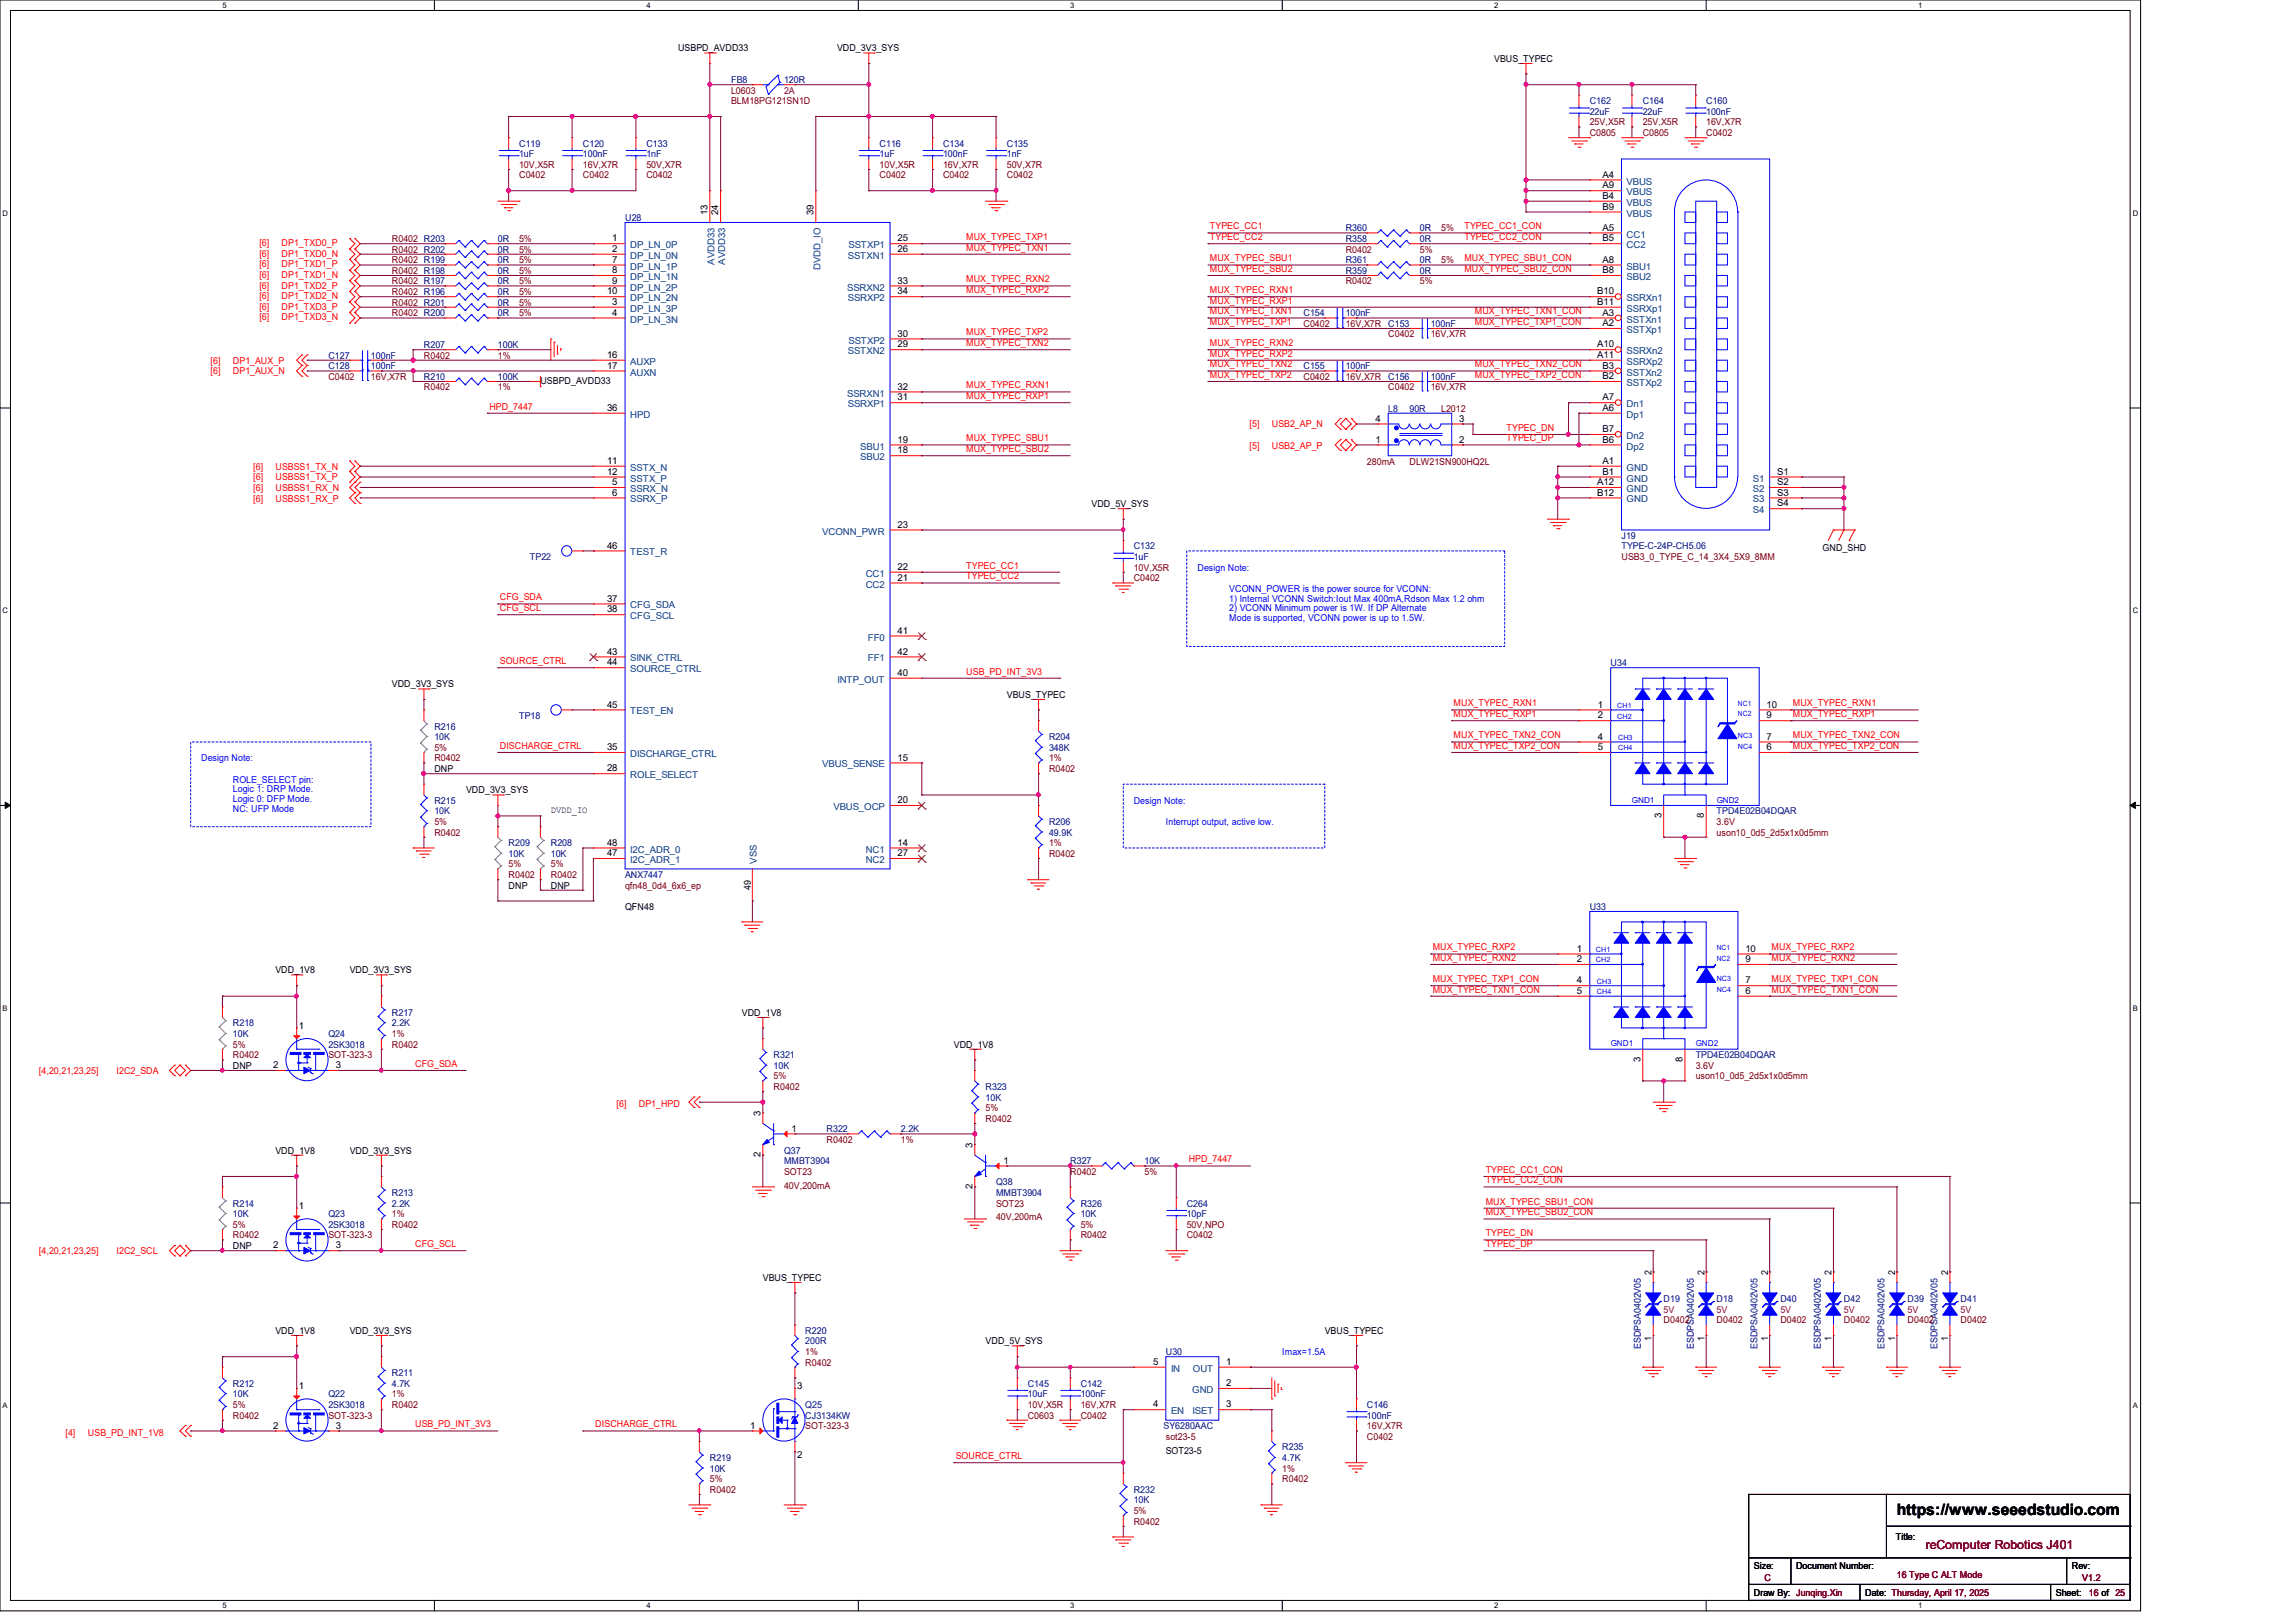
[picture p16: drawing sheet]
<svg xmlns="http://www.w3.org/2000/svg" width="297mm" height="210mm" viewBox="0 0 297 210" stroke-linecap="round" stroke-linejoin="round" font-family="sans-serif">
<defs><g id="words">
<text font-size="2" x="245.5" y="196.1">https://www.seeedstudio.com</text>
<text font-size="1.6" fill="#800000" x="249.2" y="200.4">reComputer Robotics J401</text>
<g font-size="1.2">
<text x="87.8" y="6.6">USBPD_AVDD33</text>
<text x="108.3" y="6.6">VDD_3V3_SYS</text>
<text x="193.4" y="8">VBUS_TYPEC</text>
<text x="207.4" y="23">A4</text>
<text x="91.6" y="27.8" transform="rotate(-90 91.6 27.8)">13</text>
<text x="93" y="27.8" transform="rotate(-90 93 27.8)">24</text>
<text x="105.3" y="27.8" transform="rotate(-90 105.3 27.8)">39</text>
<text x="207.4" y="29.8">A5</text>
<text x="207.4" y="24.4">A9</text>
<text x="207.4" y="27.1">B9</text>
<text x="207.4" y="25.7">B4</text>
<text x="79.2" y="31.2">1</text>
<text x="79.2" y="32.6">2</text>
<text x="79.2" y="34">7</text>
<text x="79.2" y="35.3">8</text>
<text x="116.2" y="31.2">25</text>
<text x="116.2" y="32.6">26</text>
<text x="207.4" y="34">A8</text>
<text x="207.4" y="35.3">B8</text>
<text x="207.4" y="31.2">B5</text>
<text x="78.6" y="38.1">10</text>
<text x="79.2" y="36.7">9</text>
<text x="79.2" y="39.5">3</text>
<text x="79.2" y="40.9">4</text>
<text x="116.2" y="36.7">33</text>
<text x="116.2" y="38.1">34</text>
<text x="206.7" y="39.5">B11</text>
<text x="206.7" y="38.1">B10</text>
<text x="207.4" y="40.9">A3</text>
<text x="78.6" y="46.3">16</text>
<text x="78.6" y="47.7">17</text>
<text x="116.2" y="43.6">30</text>
<text x="116.2" y="45">29</text>
<text x="206.7" y="45">A10</text>
<text x="206.7" y="46.3">A11</text>
<text x="207.4" y="42.2">A2</text>
<text x="207.4" y="47.7">B3</text>
<text x="69.9" y="49.7">USBPD_AVDD33</text>
<text x="78.6" y="53.2">36</text>
<text x="116.2" y="50.4">32</text>
<text x="116.2" y="51.8">31</text>
<text x="207.4" y="53.2">A6</text>
<text x="207.4" y="51.8">A7</text>
<text x="207.4" y="49.1">B2</text>
<text x="116.2" y="57.3">19</text>
<text x="116.2" y="58.7">18</text>
<text x="178" y="57.3">1</text>
<text x="178" y="54.6">4</text>
<text x="188.8" y="57.3">2</text>
<text x="188.8" y="54.6">3</text>
<text x="207.4" y="55.9">B7</text>
<text x="207.4" y="57.3">B6</text>
<text x="78.6" y="60">11</text>
<text x="78.6" y="61.4">12</text>
<text x="79.2" y="62.8">5</text>
<text x="79.2" y="64.1">6</text>
<text x="141.3" y="65.6">VDD_5V_SYS</text>
<text x="206.7" y="62.8">A12</text>
<text x="206.7" y="64.1">B12</text>
<text x="207.4" y="60">A1</text>
<text x="207.4" y="61.4">B1</text>
<text x="230" y="61.4">S1</text>
<text x="230" y="62.8">S2</text>
<text x="230" y="64.1">S3</text>
<text x="230" y="65.5">S4</text>
<text x="78.6" y="71">46</text>
<text x="116.2" y="68.3">23</text>
<text x="235.9" y="71.3">GND_SHD</text>
<text x="78.6" y="77.9">37</text>
<text x="116.2" y="73.7">22</text>
<text x="116.2" y="75.1">21</text>
<text x="78.6" y="79.2">38</text>
<text x="116.2" y="82">41</text>
<text x="50.7" y="88.9">VDD_3V3_SYS</text>
<text x="78.6" y="84.7">43</text>
<text x="78.6" y="86.1">44</text>
<text x="116.2" y="87.5">40</text>
<text x="116.2" y="84.7">42</text>
<text x="78.6" y="91.6">45</text>
<text x="130.3" y="90.3">VBUS_TYPEC</text>
<text x="206.8" y="91.6">1</text>
<text x="206.8" y="93">2</text>
<text x="206.8" y="95.7">4</text>
<text x="228.6" y="95.7">7</text>
<text x="228.6" y="93">9</text>
<text x="228.6" y="91.6">10</text>
<text x="56.2" y="99.9">DNP</text>
<text x="78.6" y="97.1">35</text>
<text x="78.6" y="99.8">28</text>
<text x="116.2" y="98.4">15</text>
<text x="206.8" y="97.1">5</text>
<text x="228.6" y="97.1">6</text>
<text x="60.3" y="102.6">VDD_3V3_SYS</text>
<text x="71.3" y="105.2">DVDD_IO</text>
<text x="116.2" y="103.9">20</text>
<text x="215" y="105.9" transform="rotate(-90 215 105.9)">3</text>
<text x="220.5" y="105.9" transform="rotate(-90 220.5 105.9)">8</text>
<text x="78.6" y="110.8">47</text>
<text x="78.6" y="109.4">48</text>
<text x="116.2" y="110.8">27</text>
<text x="116.2" y="109.4">14</text>
<text x="65.8" y="115">DNP</text>
<text x="71.3" y="115">DNP</text>
<text x="80.9" y="117.7">QFN48</text>
<text x="97.2" y="115.2" transform="rotate(-90 97.2 115.2)">49</text>
<text x="35.6" y="125.9">VDD_1V8</text>
<text x="45.3" y="125.9">VDD_3V3_SYS</text>
<text x="204.1" y="123.1">1</text>
<text x="204.1" y="124.5">2</text>
<text x="225.9" y="124.5">9</text>
<text x="225.9" y="123.1">10</text>
<text x="96" y="131.4">VDD_1V8</text>
<text x="204.1" y="127.3">4</text>
<text x="204.1" y="128.6">5</text>
<text x="225.9" y="128.6">6</text>
<text x="225.9" y="127.3">7</text>
<text x="38.7" y="133.2">1</text>
<text x="123.4" y="135.5">VDD_1V8</text>
<text x="212.3" y="137.4" transform="rotate(-90 212.3 137.4)">3</text>
<text x="217.8" y="137.4" transform="rotate(-90 217.8 137.4)">8</text>
<text x="30.1" y="138.3">DNP</text>
<text x="35.3" y="138.2">2</text>
<text x="43.5" y="138.2">3</text>
<text x="35.6" y="149.3">VDD_1V8</text>
<text x="45.3" y="149.3">VDD_3V3_SYS</text>
<text x="98.4" y="149.8" transform="rotate(-90 98.4 149.8)">2</text>
<text x="98.4" y="144.4" transform="rotate(-90 98.4 144.4)">3</text>
<text x="102.4" y="146.4">1</text>
<text x="125.9" y="148.5" transform="rotate(-90 125.9 148.5)">3</text>
<text x="125.9" y="153.9" transform="rotate(-90 125.9 153.9)">2</text>
<text x="129.9" y="150.6">1</text>
<text x="30.1" y="161.6">DNP</text>
<text x="35.3" y="161.5">2</text>
<text x="38.7" y="156.5">1</text>
<text x="43.5" y="161.5">3</text>
<text x="98.7" y="165.7">VBUS_TYPEC</text>
<text x="213.7" y="165" transform="rotate(-90 213.7 165)">2</text>
<text x="220.6" y="165" transform="rotate(-90 220.6 165)">2</text>
<text x="228.8" y="165" transform="rotate(-90 228.8 165)">2</text>
<text x="237" y="165" transform="rotate(-90 237 165)">2</text>
<text x="245.3" y="165" transform="rotate(-90 245.3 165)">2</text>
<text x="252.1" y="165" transform="rotate(-90 252.1 165)">2</text>
<text x="35.6" y="172.6">VDD_1V8</text>
<text x="45.3" y="172.6">VDD_3V3_SYS</text>
<text x="127.5" y="173.9">VDD_5V_SYS</text>
<text x="171.4" y="172.6">VBUS_TYPEC</text>
<text x="213.7" y="173.5" transform="rotate(-90 213.7 173.5)">1</text>
<text x="220.6" y="173.5" transform="rotate(-90 220.6 173.5)">1</text>
<text x="228.8" y="173.5" transform="rotate(-90 228.8 173.5)">1</text>
<text x="237" y="173.5" transform="rotate(-90 237 173.5)">1</text>
<text x="245.3" y="173.5" transform="rotate(-90 245.3 173.5)">1</text>
<text x="252.1" y="173.5" transform="rotate(-90 252.1 173.5)">1</text>
<text x="38.7" y="179.8">1</text>
<text x="103.2" y="179.8">3</text>
<text x="149.2" y="176.6">5</text>
<text x="158.7" y="176.6">1</text>
<text x="158.7" y="179.4">2</text>
<text x="35.3" y="184.9">2</text>
<text x="43.5" y="184.9">3</text>
<text x="97.1" y="184.9">1</text>
<text x="149.2" y="182.1">4</text>
<text x="158.7" y="182.1">3</text>
<text x="103.2" y="188.6">2</text>
<text x="150.9" y="188.1">SOT23-5</text>
<text x="227" y="203">Size:</text>
<text x="232.5" y="203">Document Number:</text>
<text x="245.4" y="199.3">Title:</text>
<text x="268.1" y="203">Rev:</text>
<text x="227" y="206.6">Draw By: Junqing.Xin</text>
<text x="241.4" y="206.6">Date: Thursday, April 17, 2025</text>
<text x="266.1" y="206.6">Sheet:</text>
</g>
<g font-size="1.2" fill="#000080">
<text x="94.6" y="10.7">FB8</text>
<text x="101.5" y="10.7">120R</text>
<text x="205.7" y="13.5">C162</text>
<text x="205.7" y="14.9">22uF</text>
<text x="212.6" y="13.5">C164</text>
<text x="212.6" y="14.9">22uF</text>
<text x="220.8" y="13.5">C160</text>
<text x="220.8" y="14.9">100nF</text>
<text x="67.2" y="19">C119</text>
<text x="67.2" y="20.3">1uF</text>
<text x="75.4" y="19">C120</text>
<text x="75.4" y="20.3">100nF</text>
<text x="83.6" y="19">C133</text>
<text x="83.6" y="20.3">1nF</text>
<text x="113.8" y="19">C116</text>
<text x="113.8" y="20.3">1uF</text>
<text x="122" y="19">C134</text>
<text x="122" y="20.3">100nF</text>
<text x="130.3" y="19">C135</text>
<text x="130.3" y="20.3">1nF</text>
<text x="80.9" y="28.6">U28</text>
<text x="174.2" y="29.9">R360</text>
<text x="183.8" y="29.9">0R</text>
<text x="64.4" y="34">0R</text>
<text x="64.4" y="32.7">0R</text>
<text x="64.4" y="35.4">0R</text>
<text x="64.4" y="31.3">0R</text>
<text x="174.2" y="34">R361</text>
<text x="174.2" y="35.4">R359</text>
<text x="174.2" y="31.3">R358</text>
<text x="183.8" y="34">0R</text>
<text x="183.8" y="35.4">0R</text>
<text x="183.8" y="31.3">0R</text>
<text x="64.4" y="38.1">0R</text>
<text x="64.4" y="39.5">0R</text>
<text x="64.4" y="40.9">0R</text>
<text x="64.4" y="36.8">0R</text>
<text x="168.7" y="40.9">C154</text>
<text x="174.2" y="40.9">100nF</text>
<text x="42.5" y="47.8">C128</text>
<text x="42.5" y="46.4">C127</text>
<text x="48" y="47.8">100nF</text>
<text x="48" y="46.4">100nF</text>
<text x="54.9" y="45">R207</text>
<text x="64.4" y="45">100K</text>
<text x="168.7" y="47.8">C155</text>
<text x="174.2" y="47.8">100nF</text>
<text x="179.7" y="42.3">C153</text>
<text x="185.2" y="42.3">100nF</text>
<text x="54.9" y="49.1">R210</text>
<text x="64.4" y="49.1">100K</text>
<text x="179.7" y="49.1">C156</text>
<text x="179.7" y="53.3">L8</text>
<text x="182.4" y="53.3">90R</text>
<text x="185.2" y="49.1">100nF</text>
<text x="146.7" y="71.1">C132</text>
<text x="209.8" y="69.7">J19</text>
<text x="209.8" y="71.1">TYPE-C-24P-CH5.06</text>
<text x="68.6" y="72.4">TP22</text>
<text x="146.7" y="72.4">1uF</text>
<text x="208.4" y="86.1">U34</text>
<text x="56.2" y="94.4">R216</text>
<text x="56.2" y="95.8">10K</text>
<text x="67.2" y="93">TP18</text>
<text x="135.8" y="95.8">R204</text>
<text x="135.8" y="97.2">348K</text>
<text x="56.2" y="104">R215</text>
<text x="56.2" y="105.4">10K</text>
<text x="135.8" y="106.7">R206</text>
<text x="222.2" y="105.4">TPD4E02B04DQAR</text>
<text x="65.8" y="109.5">R209</text>
<text x="65.8" y="110.9">10K</text>
<text x="71.3" y="109.5">R208</text>
<text x="71.3" y="110.9">10K</text>
<text x="80.9" y="113.6">ANX7447</text>
<text x="135.8" y="108.1">49.9K</text>
<text x="205.7" y="117.7">U33</text>
<text x="50.7" y="131.4">R217</text>
<text x="30.1" y="132.8">R218</text>
<text x="30.1" y="134.2">10K</text>
<text x="42.5" y="134.2">Q24</text>
<text x="42.5" y="135.5">2SK3018</text>
<text x="50.7" y="132.8">2.2K</text>
<text x="100.1" y="136.9">R321</text>
<text x="219.5" y="136.9">TPD4E02B04DQAR</text>
<text x="100.1" y="138.3">10K</text>
<text x="127.5" y="141">R323</text>
<text x="127.5" y="142.4">10K</text>
<text x="101.5" y="149.3">Q37</text>
<text x="107" y="146.5">R322</text>
<text x="116.6" y="146.5">2.2K</text>
<text x="50.7" y="154.7">R213</text>
<text x="101.5" y="150.6">MMBT3904</text>
<text x="128.9" y="153.4">Q38</text>
<text x="128.9" y="154.7">MMBT3904</text>
<text x="138.5" y="150.6">R327</text>
<text x="148.1" y="150.6">10K</text>
<text x="30.1" y="156.1">R214</text>
<text x="30.1" y="157.5">10K</text>
<text x="42.5" y="157.5">Q23</text>
<text x="42.5" y="158.9">2SK3018</text>
<text x="50.7" y="156.1">2.2K</text>
<text x="139.9" y="156.1">R326</text>
<text x="139.9" y="157.5">10K</text>
<text x="153.6" y="156.1">C264</text>
<text x="153.6" y="157.5">10pF</text>
<text x="104.2" y="172.6">R220</text>
<text x="104.2" y="173.9">200R</text>
<text x="215.3" y="168.4">D19</text>
<text x="222.2" y="168.4">D18</text>
<text x="230.4" y="168.4">D40</text>
<text x="238.6" y="168.4">D42</text>
<text x="246.9" y="168.4">D39</text>
<text x="253.7" y="168.4">D41</text>
<text x="30.1" y="179.4">R212</text>
<text x="50.7" y="178.1">R211</text>
<text x="50.7" y="179.4">4.7K</text>
<text x="133" y="179.4">C145</text>
<text x="139.9" y="179.4">C142</text>
<text x="150.9" y="175.3">U30</text>
<text x="212.3" y="174.6" transform="rotate(-90 212.3 174.6)">ESDPSA0402V05</text>
<text x="219.2" y="174.6" transform="rotate(-90 219.2 174.6)">ESDPSA0402V05</text>
<text x="227.5" y="174.6" transform="rotate(-90 227.5 174.6)">ESDPSA0402V05</text>
<text x="235.7" y="174.6" transform="rotate(-90 235.7 174.6)">ESDPSA0402V05</text>
<text x="243.9" y="174.6" transform="rotate(-90 243.9 174.6)">ESDPSA0402V05</text>
<text x="250.7" y="174.6" transform="rotate(-90 250.7 174.6)">ESDPSA0402V05</text>
<text x="30.1" y="180.8">10K</text>
<text x="42.5" y="180.8">Q22</text>
<text x="42.5" y="182.2">2SK3018</text>
<text x="104.2" y="182.2">Q25</text>
<text x="104.2" y="183.6">CJ3134KW</text>
<text x="133" y="180.8">10uF</text>
<text x="139.9" y="180.8">100nF</text>
<text x="150.6" y="184.9">SY6280AAC</text>
<text x="176.9" y="182.2">C146</text>
<text x="176.9" y="183.6">100nF</text>
<text x="91.9" y="189">R219</text>
<text x="91.9" y="190.4">10K</text>
<text x="165.9" y="187.7">R235</text>
<text x="165.9" y="189">4.7K</text>
<text x="146.7" y="193.2">R232</text>
<text x="146.7" y="194.5">10K</text>
</g>
<g font-size="1.2" fill="#800000">
<text x="94.6" y="12.1">L0603</text>
<text x="94.6" y="13.5">BLM18PG121SN1D</text>
<text x="205.7" y="17.6">C0805</text>
<text x="205.7" y="16.2">25V,X5R</text>
<text x="212.6" y="17.6">C0805</text>
<text x="212.6" y="16.2">25V,X5R</text>
<text x="220.8" y="17.6">C0402</text>
<text x="220.8" y="16.2">16V,X7R</text>
<text x="67.2" y="23.1">C0402</text>
<text x="67.2" y="21.7">10V,X5R</text>
<text x="75.4" y="23.1">C0402</text>
<text x="75.4" y="21.7">16V,X7R</text>
<text x="83.6" y="23.1">C0402</text>
<text x="83.6" y="21.7">50V,X7R</text>
<text x="113.8" y="23.1">C0402</text>
<text x="113.8" y="21.7">10V,X5R</text>
<text x="122" y="23.1">C0402</text>
<text x="122" y="21.7">16V,X7R</text>
<text x="130.3" y="23.1">C0402</text>
<text x="130.3" y="21.7">50V,X7R</text>
<text x="186.5" y="29.9">5%</text>
<text x="50.7" y="34">R0402 R199</text>
<text x="50.7" y="32.7">R0402 R202</text>
<text x="50.7" y="35.4">R0402 R198</text>
<text x="50.7" y="31.3">R0402 R203</text>
<text x="67.2" y="34">5%</text>
<text x="67.2" y="32.7">5%</text>
<text x="67.2" y="35.4">5%</text>
<text x="67.2" y="31.3">5%</text>
<text x="174.2" y="32.7">R0402</text>
<text x="183.8" y="32.7">5%</text>
<text x="186.5" y="34">5%</text>
<text x="50.7" y="38.1">R0402 R196</text>
<text x="50.7" y="39.5">R0402 R201</text>
<text x="50.7" y="40.9">R0402 R200</text>
<text x="50.7" y="36.8">R0402 R197</text>
<text x="67.2" y="38.1">5%</text>
<text x="67.2" y="39.5">5%</text>
<text x="67.2" y="40.9">5%</text>
<text x="67.2" y="36.8">5%</text>
<text x="174.2" y="36.8">R0402</text>
<text x="183.8" y="36.8">5%</text>
<text x="54.9" y="46.4">R0402</text>
<text x="64.4" y="46.4">1%</text>
<text x="168.7" y="42.3">C0402</text>
<text x="174.2" y="42.3">16V,X7R</text>
<text x="179.7" y="43.6">C0402</text>
<text x="185.2" y="43.6">16V,X7R</text>
<text x="42.5" y="49.1">C0402</text>
<text x="48" y="49.1">16V,X7R</text>
<text x="54.9" y="50.5">R0402</text>
<text x="64.4" y="50.5">1%</text>
<text x="168.7" y="49.1">C0402</text>
<text x="174.2" y="49.1">16V,X7R</text>
<text x="179.7" y="50.5">C0402</text>
<text x="185.2" y="50.5">16V,X7R</text>
<text x="186.5" y="53.3">L2012</text>
<text x="176.9" y="60.1">280mA</text>
<text x="182.4" y="60.1">DLW21SN900HQ2L</text>
<text x="146.7" y="75.2">C0402</text>
<text x="146.7" y="73.8">10V,X5R</text>
<text x="209.8" y="72.4">USB3_0_TYPE_C_14_3X4_5X9_8MM</text>
<text x="56.2" y="97.2">5%</text>
<text x="56.2" y="98.5">R0402</text>
<text x="135.8" y="98.5">1%</text>
<text x="135.8" y="99.9">R0402</text>
<text x="56.2" y="106.7">5%</text>
<text x="222.2" y="106.7">3.6V</text>
<text x="56.2" y="108.1">R0402</text>
<text x="65.8" y="112.2">5%</text>
<text x="65.8" y="113.6">R0402</text>
<text x="71.3" y="112.2">5%</text>
<text x="71.3" y="113.6">R0402</text>
<text x="135.8" y="109.5">1%</text>
<text x="135.8" y="110.9">R0402</text>
<text x="222.2" y="108.1">uson10_0d5_2d5x1x0d5mm</text>
<text x="80.9" y="115">qfn48_0d4_6x6_ep</text>
<text x="30.1" y="135.5">5%</text>
<text x="30.1" y="136.9">R0402</text>
<text x="42.5" y="136.9">SOT-323-3</text>
<text x="50.7" y="134.2">1%</text>
<text x="50.7" y="135.5">R0402</text>
<text x="100.1" y="139.7">5%</text>
<text x="100.1" y="141">R0402</text>
<text x="127.5" y="143.8">5%</text>
<text x="219.5" y="139.7">uson10_0d5_2d5x1x0d5mm</text>
<text x="219.5" y="138.3">3.6V</text>
<text x="107" y="147.9">R0402</text>
<text x="116.6" y="147.9">1%</text>
<text x="127.5" y="145.2">R0402</text>
<text x="101.5" y="152">SOT23</text>
<text x="101.5" y="153.8">40V,200mA</text>
<text x="138.5" y="152">R0402</text>
<text x="148.1" y="152">5%</text>
<text x="30.1" y="158.9">5%</text>
<text x="30.1" y="160.2">R0402</text>
<text x="42.5" y="160.2">SOT-323-3</text>
<text x="50.7" y="157.5">1%</text>
<text x="50.7" y="158.9">R0402</text>
<text x="128.9" y="156.1">SOT23</text>
<text x="128.9" y="157.9">40V,200mA</text>
<text x="139.9" y="158.9">5%</text>
<text x="139.9" y="160.2">R0402</text>
<text x="153.6" y="160.2">C0402</text>
<text x="153.6" y="158.9">50V,NPO</text>
<text x="215.3" y="171.2">D0402</text>
<text x="222.2" y="171.2">D0402</text>
<text x="230.4" y="171.2">D0402</text>
<text x="238.6" y="171.2">D0402</text>
<text x="246.9" y="171.2">D0402</text>
<text x="253.7" y="171.2">D0402</text>
<text x="104.2" y="175.3">1%</text>
<text x="104.2" y="176.7">R0402</text>
<text x="30.1" y="182.2">5%</text>
<text x="30.1" y="183.6">R0402</text>
<text x="42.5" y="183.6">SOT-323-3</text>
<text x="50.7" y="180.8">1%</text>
<text x="50.7" y="182.2">R0402</text>
<text x="104.2" y="184.9">SOT-323-3</text>
<text x="133" y="183.6">C0603</text>
<text x="133" y="182.2">10V,X5R</text>
<text x="139.9" y="183.6">C0402</text>
<text x="139.9" y="182.2">16V,X7R</text>
<text x="176.9" y="184.9">16V,X7R</text>
<text x="91.9" y="191.8">5%</text>
<text x="150.9" y="186.3">sot23-5</text>
<text x="165.9" y="190.4">1%</text>
<text x="165.9" y="191.8">R0402</text>
<text x="176.9" y="186.3">C0402</text>
<text x="91.9" y="193.2">R0402</text>
<text x="146.7" y="195.9">5%</text>
<text x="146.7" y="197.3">R0402</text>
<text x="228.3" y="204.6">C</text>
<text x="245.5" y="204.1">16 Type C ALT Mode</text>
<text x="269.5" y="204.6">V1.2</text>
<text x="270.3" y="206.6">16 of 25</text>
</g>
<g font-size="1.2" fill="#800040">
<text x="101.5" y="12.1">2A</text>
<text x="215.3" y="169.8">5V</text>
<text x="222.2" y="169.8">5V</text>
<text x="230.4" y="169.8">5V</text>
<text x="238.6" y="169.8">5V</text>
<text x="246.9" y="169.8">5V</text>
<text x="253.7" y="169.8">5V</text>
</g>
<g font-size="1.2" fill="#004080">
<text x="210.5" y="23.9">VBUS</text>
<text x="210.5" y="25.3">VBUS</text>
<text x="210.5" y="28">VBUS</text>
<text x="210.5" y="26.6">VBUS</text>
<text x="81.6" y="32.1">DP_LN_0P</text>
<text x="81.6" y="33.5">DP_LN_0N</text>
<text x="81.6" y="34.9">DP_LN_1P</text>
<text x="92.5" y="34.3" transform="rotate(-90 92.5 34.3)">AVDD33</text>
<text x="93.9" y="34.3" transform="rotate(-90 93.9 34.3)">AVDD33</text>
<text x="106.2" y="35" transform="rotate(-90 106.2 35)">DVDD_IO</text>
<text x="109.7" y="33.5">SSTXN1</text>
<text x="109.8" y="32.1">SSTXP1</text>
<text x="210.5" y="30.7">CC1</text>
<text x="210.5" y="34.9">SBU1</text>
<text x="210.5" y="32.1">CC2</text>
<text x="81.6" y="36.2">DP_LN_1N</text>
<text x="81.6" y="37.6">DP_LN_2P</text>
<text x="81.6" y="39">DP_LN_2N</text>
<text x="81.6" y="40.3">DP_LN_3P</text>
<text x="81.6" y="41.7">DP_LN_3N</text>
<text x="109.6" y="37.6">SSRXN2</text>
<text x="109.7" y="39">SSRXP2</text>
<text x="210.5" y="41.7">SSTXn1</text>
<text x="210.5" y="40.3">SSRXp1</text>
<text x="210.5" y="39">SSRXn1</text>
<text x="210.5" y="36.2">SBU2</text>
<text x="81.6" y="47.2">AUXP</text>
<text x="109.7" y="45.8">SSTXN2</text>
<text x="109.8" y="44.4">SSTXP2</text>
<text x="210.5" y="43.1">SSTXp1</text>
<text x="210.5" y="45.8">SSRXn2</text>
<text x="210.5" y="47.2">SSRXp2</text>
<text x="81.6" y="48.6">AUXN</text>
<text x="109.6" y="51.3">SSRXN1</text>
<text x="109.7" y="52.7">SSRXP1</text>
<text x="210.5" y="52.7">Dn1</text>
<text x="210.5" y="48.6">SSTXn2</text>
<text x="210.5" y="50">SSTXp2</text>
<text x="81.6" y="54.1">HPD</text>
<text x="111.3" y="58.2">SBU1</text>
<text x="111.3" y="59.6">SBU2</text>
<text x="210.5" y="54.1">Dp1</text>
<text x="210.5" y="56.8">Dn2</text>
<text x="210.5" y="58.2">Dp2</text>
<text x="81.6" y="60.9">SSTX_N</text>
<text x="81.6" y="62.3">SSTX_P</text>
<text x="81.6" y="63.7">SSRX_N</text>
<text x="81.6" y="65">SSRX_P</text>
<text x="210.5" y="60.9">GND</text>
<text x="210.5" y="63.7">GND</text>
<text x="210.5" y="65">GND</text>
<text x="210.5" y="62.3">GND</text>
<text x="226.9" y="62.3">S1</text>
<text x="226.9" y="63.7">S2</text>
<text x="226.9" y="65">S3</text>
<text x="81.6" y="71.9">TEST_R</text>
<text x="106.4" y="69.2">VCONN_PWR</text>
<text x="226.9" y="66.4">S4</text>
<text x="112.1" y="74.6">CC1</text>
<text x="112.1" y="76">CC2</text>
<text x="81.6" y="78.7">CFG_SDA</text>
<text x="81.6" y="80.1">CFG_SCL</text>
<text x="112.3" y="82.9">FF0</text>
<text x="81.6" y="85.6">SINK_CTRL</text>
<text x="81.6" y="87">SOURCE_CTRL</text>
<text x="108.4" y="88.3">INTP_OUT</text>
<text x="112.3" y="85.6">FF1</text>
<text x="81.6" y="92.5">TEST_EN</text>
<text x="81.6" y="98">DISCHARGE_CTRL</text>
<text x="81.6" y="100.7">ROLE_SELECT</text>
<text x="106.4" y="99.3">VBUS_SENSE</text>
<text x="107.9" y="104.8">VBUS_OCP</text>
<text x="81.6" y="111.7">I2C_ADR_1</text>
<text x="81.6" y="110.3">I2C_ADR_0</text>
<text x="98" y="111.8" transform="rotate(-90 98 111.8)">VSS</text>
<text x="112.1" y="111.7">NC2</text>
<text x="112.1" y="110.3">NC1</text>
<text x="151.5" y="177.5">IN</text>
<text x="154.4" y="177.5">OUT</text>
<text x="151.5" y="183">EN</text>
<text x="154.3" y="180.3">GND</text>
<text x="154.3" y="183">ISET</text>
</g>
<g font-size="1.2" fill="#f00">
<text x="156.6" y="29.7">TYPEC_CC1</text>
<text x="189.5" y="29.7">TYPEC_CC1_CON</text>
<text x="33.6" y="31.8">[6]</text>
<text x="33.6" y="33.2">[6]</text>
<text x="33.6" y="34.6">[6]</text>
<text x="33.6" y="36">[6]</text>
<text x="36.4" y="31.8">DP1_TXD0_P</text>
<text x="36.4" y="33.2">DP1_TXD0_N</text>
<text x="36.4" y="34.6">DP1_TXD1_P</text>
<text x="36.4" y="36">DP1_TXD1_N</text>
<text x="125" y="31.1">MUX_TYPEC_TXP1</text>
<text x="125" y="32.4">MUX_TYPEC_TXN1</text>
<text x="156.6" y="31.1">TYPEC_CC2</text>
<text x="156.6" y="33.8">MUX_TYPEC_SBU1</text>
<text x="156.6" y="35.2">MUX_TYPEC_SBU2</text>
<text x="189.5" y="31.1">TYPEC_CC2_CON</text>
<text x="189.5" y="33.8">MUX_TYPEC_SBU1_CON</text>
<text x="189.5" y="35.2">MUX_TYPEC_SBU2_CON</text>
<text x="33.6" y="37.3">[6]</text>
<text x="33.6" y="38.7">[6]</text>
<text x="33.6" y="40.1">[6]</text>
<text x="33.6" y="41.4">[6]</text>
<text x="36.4" y="37.3">DP1_TXD2_P</text>
<text x="36.4" y="38.7">DP1_TXD2_N</text>
<text x="36.4" y="40.1">DP1_TXD3_P</text>
<text x="36.4" y="41.4">DP1_TXD3_N</text>
<text x="125" y="36.5">MUX_TYPEC_RXN2</text>
<text x="125" y="37.9">MUX_TYPEC_RXP2</text>
<text x="156.6" y="40.7">MUX_TYPEC_TXN1</text>
<text x="156.6" y="39.3">MUX_TYPEC_RXP1</text>
<text x="156.6" y="37.9">MUX_TYPEC_RXN1</text>
<text x="190.9" y="40.7">MUX_TYPEC_TXN1_CON</text>
<text x="27.3" y="47.1">[6]</text>
<text x="30.1" y="47.1">DP1_AUX_P</text>
<text x="125" y="43.4">MUX_TYPEC_TXP2</text>
<text x="125" y="44.8">MUX_TYPEC_TXN2</text>
<text x="156.6" y="42">MUX_TYPEC_TXP1</text>
<text x="156.6" y="44.8">MUX_TYPEC_RXN2</text>
<text x="156.6" y="46.1">MUX_TYPEC_RXP2</text>
<text x="156.6" y="47.5">MUX_TYPEC_TXN2</text>
<text x="190.9" y="42">MUX_TYPEC_TXP1_CON</text>
<text x="190.9" y="47.5">MUX_TYPEC_TXN2_CON</text>
<text x="27.3" y="48.4">[6]</text>
<text x="30.1" y="48.4">DP1_AUX_N</text>
<text x="63.3" y="53">HPD_7447</text>
<text x="125" y="50.2">MUX_TYPEC_RXN1</text>
<text x="125" y="51.6">MUX_TYPEC_RXP1</text>
<text x="156.6" y="48.9">MUX_TYPEC_TXP2</text>
<text x="190.9" y="48.9">MUX_TYPEC_TXP2_CON</text>
<text x="125" y="58.5">MUX_TYPEC_SBU2</text>
<text x="125" y="57.1">MUX_TYPEC_SBU1</text>
<text x="161.7" y="55.3">[5]</text>
<text x="161.7" y="58">[5]</text>
<text x="164.6" y="55.3">USB2_AP_N</text>
<text x="164.6" y="58">USB2_AP_P</text>
<text x="195" y="55.8">TYPEC_DN</text>
<text x="195" y="57.1">TYPEC_DP</text>
<text x="32.8" y="63.5">[6]</text>
<text x="32.8" y="60.8">[6]</text>
<text x="32.8" y="62.1">[6]</text>
<text x="32.8" y="64.9">[6]</text>
<text x="35.6" y="63.5">USBSS1_RX_N</text>
<text x="35.6" y="60.8">USBSS1_TX_N</text>
<text x="35.6" y="62.1">USBSS1_TX_P</text>
<text x="35.6" y="64.9">USBSS1_RX_P</text>
<text x="64.7" y="77.7">CFG_SDA</text>
<text x="125" y="73.6">TYPEC_CC1</text>
<text x="125" y="75">TYPEC_CC2</text>
<text x="64.7" y="79.1">CFG_SCL</text>
<text x="64.7" y="85.9">SOURCE_CTRL</text>
<text x="125" y="87.3">USB_PD_INT_3V3</text>
<text x="188.1" y="91.4">MUX_TYPEC_RXN1</text>
<text x="188.1" y="92.8">MUX_TYPEC_RXP1</text>
<text x="188.1" y="95.5">MUX_TYPEC_TXN2_CON</text>
<text x="232" y="91.4">MUX_TYPEC_RXN1</text>
<text x="232" y="92.8">MUX_TYPEC_RXP1</text>
<text x="232" y="95.5">MUX_TYPEC_TXN2_CON</text>
<text x="64.7" y="96.9">DISCHARGE_CTRL</text>
<text x="188.1" y="96.9">MUX_TYPEC_TXP2_CON</text>
<text x="232" y="96.9">MUX_TYPEC_TXP2_CON</text>
<text x="185.4" y="124.3">MUX_TYPEC_RXN2</text>
<text x="185.4" y="123">MUX_TYPEC_RXP2</text>
<text x="229.3" y="124.3">MUX_TYPEC_RXN2</text>
<text x="229.3" y="123">MUX_TYPEC_RXP2</text>
<text x="185.4" y="128.4">MUX_TYPEC_TXN1_CON</text>
<text x="185.4" y="127.1">MUX_TYPEC_TXP1_CON</text>
<text x="229.3" y="128.4">MUX_TYPEC_TXN1_CON</text>
<text x="229.3" y="127.1">MUX_TYPEC_TXP1_CON</text>
<text x="5" y="139">[4,20,21,23,25]</text>
<text x="15.1" y="139">I2C2_SDA</text>
<text x="53.7" y="138">CFG_SDA</text>
<text x="79.8" y="143.2">[6]</text>
<text x="82.7" y="143.2">DP1_HPD</text>
<text x="153.8" y="150.4">HPD_7447</text>
<text x="192.3" y="151.8">TYPEC_CC1_CON</text>
<text x="192.3" y="153.1">TYPEC_CC2_CON</text>
<text x="192.3" y="155.9">MUX_TYPEC_SBU1_CON</text>
<text x="53.7" y="161.4">CFG_SCL</text>
<text x="192.3" y="157.3">MUX_TYPEC_SBU2_CON</text>
<text x="192.3" y="160">TYPEC_DN</text>
<text x="192.3" y="161.4">TYPEC_DP</text>
<text x="5" y="162.3">[4,20,21,23,25]</text>
<text x="15.1" y="162.3">I2C2_SCL</text>
<text x="8.5" y="185.8">[4]</text>
<text x="11.4" y="185.8">USB_PD_INT_1V8</text>
<text x="53.7" y="184.7">USB_PD_INT_3V3</text>
<text x="77" y="184.7">DISCHARGE_CTRL</text>
<text x="123.7" y="188.8">SOURCE_CTRL</text>
</g>
<g font-size="1.2" fill="#00f">
<text x="155" y="73.8">Design Note:</text>
<text x="159.1" y="76.6">VCONN_POWER is the power source for VCONN:</text>
<text x="159.1" y="77.9">1) Internal VCONN Switch:Iout Max 400mA,Rdson Max 1.2 ohm</text>
<text x="159.1" y="79.1">2) VCONN Minimum power is 1W. If DP Alternate</text>
<text x="159.1" y="80.4">Mode is supported, VCONN power is up to 1.5W.</text>
<text x="26" y="98.5">Design Note:</text>
<text x="30.1" y="101.3">ROLE_SELECT pin:</text>
<text x="30.1" y="102.5">Logic 1: DRP Mode.</text>
<text x="30.1" y="103.8">Logic 0: DFP Mode.</text>
<text x="30.1" y="105.1">NC: UFP Mode</text>
<text x="146.7" y="104">Design Note:</text>
<text x="150.9" y="106.7">Interrupt output, active low.</text>
<text x="165.9" y="175.3">Imax=1.5A</text>
</g>
<g font-size="1.1" fill="#00f">
<text x="211.2" y="103.8">GND1</text>
<text x="222.2" y="103.8">GND2</text>
<text x="208.4" y="135.4">GND1</text>
<text x="219.5" y="135.4">GND2</text>
</g>
<g font-size="1">
<text x="28.8" y="1">5</text>
<text x="83.7" y="1">4</text>
<text x="138.5" y="1">3</text>
<text x="193.4" y="1">2</text>
<text x="248.2" y="1">1</text>
<text x=".3" y="27.9">D</text>
<text x="276" y="27.9">D</text>
<text x=".3" y="79.4">C</text>
<text x="276" y="79.4">C</text>
<text x=".3" y="130.8">B</text>
<text x="276" y="130.8">B</text>
<text x=".3" y="182.2">A</text>
<text x="276" y="182.2">A</text>
<text x="28.8" y="208.1">5</text>
<text x="83.7" y="208.1">4</text>
<text x="138.5" y="208.1">3</text>
<text x="193.4" y="208.1">2</text>
<text x="248.2" y="208.1">1</text>
</g>
<g font-size=".9" fill="#00f">
<text x="209.3" y="91.6">CH1</text>
<text x="209.3" y="93">CH2</text>
<text x="209.4" y="95.8">CH3</text>
<text x="224.9" y="95.5">NC3</text>
<text x="224.9" y="91.4">NC1</text>
<text x="224.9" y="92.7">NC2</text>
<text x="209.4" y="97.1">CH4</text>
<text x="224.9" y="96.9">NC4</text>
<text x="206.5" y="123.2">CH1</text>
<text x="206.5" y="124.5">CH2</text>
<text x="222.2" y="122.9">NC1</text>
<text x="222.2" y="124.3">NC2</text>
<text x="206.7" y="128.7">CH4</text>
<text x="206.7" y="127.3">CH3</text>
<text x="222.2" y="127">NC3</text>
<text x="222.2" y="128.4">NC4</text>
</g>
</g></defs>
<path d="M0 0h277v208.4h-277zM1.4 1.4h274.3v205.7h-274.3z" fill="none" stroke="#000" stroke-width=".13"/>
<g fill="#fff">
<path d="M28.8 .1h.5v1.1h-.5z"/>
<path d="M28.8 207.2h.5v1.1h-.5z"/>
</g>
<path d="M56.2 0v1.4M56.2 207.1v1.3" fill="none" stroke="#000" stroke-width=".13"/>
<g fill="#fff">
<path d="M83.7 .1h.5v1.1h-.5z"/>
<path d="M83.7 207.2h.5v1.1h-.5z"/>
</g>
<path d="M111.1 0v1.4M111.1 207.1v1.3" fill="none" stroke="#000" stroke-width=".13"/>
<g fill="#fff">
<path d="M138.5 .1h.6v1.1h-.6z"/>
<path d="M138.5 207.2h.6v1.1h-.6z"/>
</g>
<path d="M165.9 0v1.4M165.9 207.1v1.3" fill="none" stroke="#000" stroke-width=".13"/>
<g fill="#fff">
<path d="M193.4 .1h.5v1.1h-.5z"/>
<path d="M193.4 207.2h.5v1.1h-.5z"/>
</g>
<path d="M220.8 0v1.4M220.8 207.1v1.3" fill="none" stroke="#000" stroke-width=".13"/>
<g fill="#fff">
<path d="M248.2 .1h.6v1.1h-.6z"/>
<path d="M248.2 207.2h.6v1.1h-.6z"/>
<path d="M.3 27.1h.8v1.1h-.8z"/>
<path d="M276 27.1h.7v1.1h-.7z"/>
<path d="M.3 78.5h.8v1.1h-.8z"/>
<path d="M276 78.5h.7v1.1h-.7z"/>
</g>
<path d="M0 52.8h1.4M275.7 52.8h1.3" fill="none" stroke="#000" stroke-width=".13"/>
<g fill="#fff">
<path d="M.3 129.9h.7v1.1h-.7z"/>
<path d="M276 129.9h.6v1.1h-.6z"/>
</g>
<path d="M0 104.2h1.4M275.7 104.2h1.3" fill="none" stroke="#000" stroke-width=".13"/>
<path d="M.7 103.8l.7 .4-.7 .4zM275.7 104.2l.7-.4v.8z" fill="#000" stroke="#000" stroke-width=".13"/>
<g fill="#fff">
<path d="M.3 181.4h.7v1.1h-.7z"/>
<path d="M276 181.4h.6v1.1h-.6z"/>
</g>
<g fill="none" stroke="#000" stroke-width=".13">
<path d="M0 155.7h1.4M275.7 155.7h1.3M226.3 193.4h49.4v13.7h-49.4zM244.1 193.4h.1M244.1 193.4v8.2M244.1 197.5h31.6M275.7 197.5h.1M226.3 205h.1M226.3 205h49.4M226.3 201.6h49.4M231.8 205h.1M231.8 201.6v3.4"/>
<path d="M240.7 207.1h.1M240.7 205v2.1M265.4 207.1h.1M265.4 205v2.1M267.5 205h.1M267.5 201.6v3.4M275.7 201.6h.1"/>
</g>
<path d="M153.6 71.3h41.1v12.4h-41.1zM24.7 96h23.3v11h-23.3zM145.4 101.5h26v8.2h-26z" fill="none" stroke="#00f" stroke-width=".13" stroke-dasharray=".3 .3"/>
<g fill="none" stroke="#f00" stroke-width=".13">
<path d="M65.8 17.8h.1M65.8 17.8v1.4M74 17.8h.1M74 17.8v1.4M82.3 17.8h.1M82.3 17.8v1.4M91.2 6.9h1.4M91.9 8.2h.1M91.9 6.9v1.3M92.6 6.9h.1M97.4 11h.1M97.4 11h1.3"/>
<path d="M101.5 11h1.4M102.9 11h.1M111.8 6.9h1.4M112.4 8.2h.1M112.4 6.9v1.3M113.2 6.9h.1M128.9 17.8h.1M128.9 17.8v1.4M196.8 8.2h1.4M197.5 9.6h.1M197.5 8.2v1.4M198.2 8.2h.1"/>
<path d="M203 17.8h2.7M203.4 18.2h1.9M203.8 18.6h.1M203.8 18.6h1.1M204.2 19h.3M204.3 12.3h.1M204.3 16.4h.1M204.3 12.3v1.4M204.3 15.1v1.3M204.5 19h.1M205.3 18.2h.1M205.7 17.8h.1"/>
<path d="M209.8 17.8h2.8M210.3 18.2h1.9M210.7 18.6h.1M210.7 18.6h1.1M211.1 19h.2M211.2 12.3h.1M211.2 16.4h.1M211.2 12.3v1.4M211.2 15.1v1.3M211.3 19h.1M212.2 18.2h.1M212.6 17.8h.1"/>
<path d="M218.1 17.8h2.7M218.5 18.2h1.9M218.9 18.6h.1M218.9 18.6h1.1M219.3 19h.3M219.5 12.3h.1M219.5 16.4h.1M219.5 12.3v1.4M219.5 15.1v1.3M219.6 19h.1M220.4 18.2h.1M220.8 17.8h.1"/>
<path d="M45.3 30.9h.1M45.3 32.2h.1M45.3 33.6h.1M45.3 35h.1M45.3 36.3h.1M45.3 37.7h.1M45.3 39.1h.1M45.3 30.9l.6 .6-.6 .7M45.3 32.2l.6 .7-.6 .7M45.3 33.6l.6 .7-.6 .7M45.3 35l.6 .6-.6 .7M45.3 36.3l.6 .7-.6 .7"/>
<path d="M45.3 37.7l.6 .7-.6 .7M45.3 39.1l.6 .7-.6 .6M45.9 32.2h.1M45.9 30.9h.1M45.9 33.6h.1M45.9 35h.1M45.9 36.3h.1M45.9 37.7h.1M45.9 39.1h.1M45.9 30.9l.7 .6-.7 .7M45.9 32.2l.7 .7-.7 .7M45.9 33.6l.7 .7-.7 .7"/>
<path d="M45.9 35l.7 .6-.7 .7M45.9 36.3l.7 .7-.7 .7M45.9 37.7l.7 .7-.7 .7M45.9 39.1l.7 .7-.7 .6M57.6 34.3h.1M57.6 38.4h.1M57.6 32.9h.1M57.6 35.6h.1M57.6 39.8h.1M57.6 37h.1M57.6 34.3h1.4M57.6 35.6h1.4"/>
<path d="M57.6 38.4h1.4M57.6 32.9h1.4M57.6 39.8h1.4M57.6 37h1.4M63.1 34.3h1.3M63.1 35.6h1.3M63.1 38.4h1.3M63.1 32.9h1.3M63.1 39.8h1.3M63.1 37h1.3M64.4 34.3h.1M64.4 38.4h.1"/>
<path d="M64.4 32.9h.1M64.4 35.6h.1M64.4 39.8h.1M64.4 37h.1M64.4 26h2.8M64.9 26.5h1.9M65.3 26.9h.1M65.3 26.9h1.1M65.7 27.3h.3M65.8 21.9h.1M65.8 20.6v1.3M66 27.3h.1"/>
<path d="M66.8 26.5h.1M67.2 26h.1M74 21.9h.1M74 20.6v1.3M76.8 31.5h.1M76.8 32.9h.1M76.8 34.3h.1M76.8 35.6h.1M76.8 37h.1M76.8 38.4h.1M76.8 39.8h.1M76.8 34.3h4.1"/>
<path d="M76.8 35.6h4.1M76.8 38.4h4.1M76.8 32.9h4.1M76.8 39.8h4.1M76.8 37h4.1M76.8 31.5h4.1M82.3 21.9h.1M82.3 20.6v1.3M91.9 24.7h.1M91.9 24.7v4.1M93.3 24.7h.1M93.3 24.7v4.1"/>
<path d="M105.6 24.7h.1M105.6 24.7v4.1M115.2 38.4h4.1M115.2 32.9h4.1M115.2 37h4.1M115.2 31.5h4.1M119.3 31.5h.1M119.3 32.9h.1M119.3 37h.1M119.3 38.4h.1M127.6 26h2.7M128 26.5h1.9"/>
<path d="M128.4 26.9h.1M128.4 26.9h1.1M128.8 27.3h.2M128.9 21.9h.1M128.9 20.6v1.3M129 27.3h.1M129.9 26.5h.1M130.3 26h.1M176.9 34.3h.1M176.9 35.6h.1M176.9 34.3h1.4M176.9 35.6h1.4"/>
<path d="M182.4 34.3h1.4M182.4 35.6h1.4M183.8 34.3h.1M183.8 35.6h.1M39.1 47.3h.1M39.1 48.7h.1M39.1 45.9h.1M39.1 47.3l-.7 .7 .7 .7M39.1 45.9l-.7 .7 .7 .7M39.8 47.3h.1M39.8 48.7h.1M39.8 45.9h.1"/>
<path d="M39.8 47.3l-.7 .7 .7 .7M39.8 45.9l-.7 .7 .7 .7M45.3 40.4h.1M45.3 41.8h.1M45.3 59.6h.1M45.3 48h.1M45.3 46.6h.1M45.3 40.4l.6 .7-.6 .7M45.3 59.6l.6 .7-.6 .7M45.3 48h1.3M45.3 46.6h1.3M45.9 40.4h.1"/>
<path d="M45.9 41.8h.1M45.9 59.6h.1M45.9 40.4l.7 .7-.7 .7M45.9 59.6l.7 .7-.7 .7M48 48h1.4M48 46.6h1.4M49.4 48h.1M49.4 46.6h.1M57.6 41.1h.1M57.6 49.4h.1M57.6 45.3h.1M57.6 49.4h1.4"/>
<path d="M57.6 41.1h1.4M57.6 45.3h1.4M63.1 49.4h1.3M63.1 41.1h1.3M63.1 45.3h1.3M64.4 41.1h.1M64.4 49.4h.1M64.4 45.3h.1M68.6 49.4h.1M68.6 49.4h1.3M69.9 50h.1M69.9 48.7v1.3"/>
<path d="M71.3 43.9h.1M71.3 43.9v2.7M71.7 44.3h.1M71.7 44.3v1.9M72.1 45.8h.1M72.1 44.7v1.1M72.6 45.1h.1M72.6 45.1v.3M76.8 41.1h.1M76.8 46.6h.1M76.8 48h.1M76.8 53.5h.1"/>
<path d="M76.8 41.1h4.1M76.8 48h4.1M76.8 46.6h4.1M76.8 53.5h4.1M115.2 57.6h4.1M115.2 45.3h4.1M115.2 43.9h4.1M115.2 50.7h4.1M115.2 52.1h4.1M115.2 59h4.1M119.3 43.9h.1M119.3 45.3h.1"/>
<path d="M119.3 50.7h.1M119.3 52.1h.1M119.3 57.6h.1M119.3 59h.1M171.4 41.1h.1M171.4 48h.1M171.4 41.1h1.4M171.4 48h1.4M173.5 54.1h.1M173.5 55.5h.1M173.5 56.9h.1M173.5 58.3h.1"/>
<path d="M173.5 54.1l-.7 .8 .7 .6M173.5 56.9l-.7 .7 .7 .7M174.2 55.5h.1M174.2 54.1h.1M174.2 58.3h.1M174.2 56.9h.1M174.2 54.1l-.7 .8 .7 .6M174.2 54.1l.7 .8-.7 .6M174.2 56.9l-.7 .7 .7 .7M174.2 56.9l.7 .7-.7 .7M174.2 41.1h1.4M174.2 48h1.4"/>
<path d="M174.9 54.1h.1M174.9 55.5h.1M174.9 56.9h.1M174.9 58.3h.1M174.9 56.9l.7 .7-.7 .7M174.9 54.1l.7 .8-.7 .6M175.6 41.1h.1M175.6 48h.1M178.3 57.6h.1M178.3 54.9h.1M178.3 57.6h1.4M178.3 54.9h1.4"/>
<path d="M182.4 49.4h.1M182.4 49.4h1.4M185.2 49.4h1.3M186.5 49.4h.1M187.9 57.6h1.4M187.9 54.9h1.4M189.3 57.6h.1M189.3 54.9h.1M205.7 42.5h.1M205.7 42.5h4.1M45.3 61h.1M45.3 62.4h.1"/>
<path d="M45.3 61l.6 .7-.6 .7M45.9 62.4h.1M45.9 63.8h.1M45.9 61h.1M45.9 65.2h.1M45.9 61l.7 .7-1.3 1.4 .6 .7M45.9 63.8l-.6 .6 .6 .8M46.6 62.4h.1M46.6 63.8h.1M46.6 65.2h.1M46.6 62.4l-.7 .7 .7 .7M46.6 63.8l-.7 .6 .7 .8"/>
<path d="M74 71.3h1.4M75.4 71.3h.1M76.8 60.3h.1M76.8 61.7h.1M76.8 71.3h.1M76.8 78.1h.1M76.8 63.1h.1M76.8 64.4h.1M76.8 79.5h.1M76.8 71.3h4.1M76.8 60.3h4.1M76.8 61.7h4.1"/>
<path d="M76.8 78.1h4.1M76.8 63.1h4.1M76.8 64.4h4.1M76.8 79.5h4.1M115.2 75.4h4.1M115.2 68.6h4.1M115.2 74h4.1M119.3 68.6h.1M119.3 74h.1M119.3 75.4h.1M144 75.4h.1M144 75.4h2.7"/>
<path d="M144.4 75.8h.1M144.4 75.8h1.9M144.7 65.8h1.3M144.8 76.2h1.1M145.2 76.7h.1M145.2 76.7h.3M145.4 67.2h.1M145.4 65.8v1.4M145.9 76.2h.1M146 65.8h.1M200.2 67.2h2.8M200.7 67.6h1.9"/>
<path d="M201 68h.1M201 68h1.1M201.5 68.4h.3M201.8 68.4h.1M202.6 67.6h.1M203 67.2h.1M205.7 60.3h.1M205.7 60.3h4.1M237.3 68.6h.1M237.3 68.6l-.7 1.3M237.3 68.6h2.7M238.6 68.6h.1"/>
<path d="M238.6 68.6l-.6 1.3M239.3 69.9h.1M240 68.6h.1M240 68.6l-.7 1.3M54.1 89.2h1.4M54.9 90.5h.1M54.9 91.9h.1M54.9 98.7h.1M54.9 89.2v1.3M54.9 91.9v1.4M54.9 97.4v1.3M55.5 89.2h.1"/>
<path d="M76.8 85h.1M76.8 86.4h.1M76.8 91.9h.1M76.8 97.4h.1M76.8 85h4.1M76.8 86.4h4.1M76.8 91.9h4.1M76.8 97.4h4.1M115.2 82.3h4.1M115.2 87.8h4.1M115.2 98.7h4.1M115.2 85h4.1"/>
<path d="M119.3 82.3h.1M119.3 87.8h.1M119.3 98.7h.1M119.3 85h.1M133.7 90.5h1.4M134.4 91.9h.1M134.4 93.3h.1M134.4 90.5v1.4M134.4 93.3v1.3M134.4 98.7v1.4M135.1 90.5h.1M53.5 109.7h.1"/>
<path d="M53.5 109.7h2.7M53.9 110.1h.1M53.9 110.1h1.9M54.3 110.5h1.1M54.7 111h.1M54.7 111h.3M55.4 110.5h.1M63.8 102.9h1.4M64.4 104.2h.1M64.4 107h.1M64.4 113.8h.1M64.4 102.9v1.3"/>
<path d="M64.4 107v1.3M64.4 112.4v1.4M65.2 102.9h.1M69.9 107h.1M69.9 113.8h.1M69.9 107v1.3M69.9 112.4v1.4M76.8 100.1h.1M76.8 111.1h.1M76.8 109.7h.1M76.8 109.7h4.1M76.8 111.1h4.1"/>
<path d="M76.8 100.1h4.1M96 119.3h.1M96 119.3h2.7M96.4 119.7h.1M96.4 119.7h1.9M97.4 116.6h.1M97.4 112.4v4.2M115.2 109.7h4.1M115.2 111.1h4.1M115.2 104.2h4.1M119.3 111.1h.1M119.3 109.7h.1"/>
<path d="M119.3 104.2h.1M133 113.8h.1M133 113.8h2.8M133.4 114.3h.1M133.4 114.3h1.9M133.9 114.6h1.1M134.3 115.1h.1M134.3 115.1h.2M134.4 104.2h.1M134.4 111.1h.1M134.4 100.1h.1M134.4 104.2v1.4"/>
<path d="M134.4 109.7v1.4M135 114.6h.1M216.7 111.1h2.8M217.1 111.5h1.9M217.5 111.9h.1M217.5 111.9h1.1M217.9 112.3h.3M218.2 112.3h.1M219 111.5h.1M219.5 111.1h.1M22.6 137.8h.1M22.6 139.2h.1"/>
<path d="M22.6 137.8l-.7 .7 .7 .7M23.3 139.2h.1M23.3 137.8h.1M23.3 137.8l-.7 .7 .7 .7M23.3 137.8l.7 .7-.7 .7M24 137.8h.1M24 139.2h.1M24 137.8l.7 .7-.7 .7M28.8 130.3h.1M28.8 137.2h.1M28.8 130.3v1.4M28.8 135.8v1.4"/>
<path d="M35.6 138.5h.1M35.6 138.5h1.4M37.7 126.2h1.4M38.4 127.6h.1M38.4 133h.1M38.4 126.2v1.4M38.4 133v1.4M39.1 126.2h.1M42.5 138.5h1.4M43.9 138.5h.1M48.7 126.2h1.3M49.4 127.6h.1"/>
<path d="M49.4 128.9h.1M49.4 135.8h.1M49.4 126.2v1.4M49.4 128.9v1.4M49.4 134.4v1.4M50 126.2h.1M96.8 120.1h1.1M97.2 120.6h.1M97.2 120.6h.3M97.9 120.1h.1M98 131.7h1.4M98.7 133h.1"/>
<path d="M98.7 134.4h.1M98.7 131.7v1.3M98.7 134.4v1.4M98.7 139.9v1.4M99.4 131.7h.1M125.5 135.8h1.4M126.2 137.2h.1M126.2 135.8v1.4M126.9 135.8h.1M201.6 123.4h.1M201.6 124.8h.1M201.6 127.6h.1"/>
<path d="M201.6 128.9h.1M201.6 123.4h4.1M201.6 124.8h4.1M201.6 127.6h4.1M201.6 128.9h4.1M212.6 139.9h.1M212.6 135.8v4.1M218.1 139.9h.1M218.1 135.8v4.1M224.9 123.4h4.1M224.9 124.8h4.1M224.9 127.6h4.1"/>
<path d="M224.9 128.9h4.1M229 128.9h.1M229 127.6h.1M229 124.8h.1M229 123.4h.1M28.8 153.6h.1M28.8 153.6v1.4M28.8 159.1v1.3M37.7 149.5h1.4M38.4 150.9h.1M38.4 149.5v1.4M39.1 149.5h.1"/>
<path d="M48.7 149.5h1.3M49.4 150.9h.1M49.4 152.2h.1M49.4 159.1h.1M49.4 149.5v1.4M49.4 152.2v1.4M49.4 157.7v1.4M50 149.5h.1M89.8 141.9h.1M89.8 143.3h.1M89.8 141.9l-.6 .7 .6 .7M90.5 141.9h.1"/>
<path d="M90.5 143.3h.1M90.5 141.9l-.7 .7 .7 .7M97.4 153.6h2.7M97.8 154h1.9M98.2 154.4h.1M98.2 154.4h1.1M98.6 154.9h.3M98.7 149.5h.1M98.7 144h.1M98.7 141.3h.1M98.7 144v1.4M98.7 148.1v1.4"/>
<path d="M98.9 154.9h.1M99.7 154h.1M100.1 153.6h.1M101.5 146.7h1.4M102.9 146.7h.1M109.7 146.7h.1M109.7 146.7h1.4M115.2 146.7h1.4M116.6 146.7h.1M124.8 157.7h2.8M125.2 158.1h1.9M125.6 158.5h.1"/>
<path d="M125.6 158.5h1.1M126 159h.3M126.3 159h.1M127.1 158.1h.1M127.6 157.7h.1M138.5 153.6h.1M138.5 153.6v1.4M138.5 159.1v1.3M152.2 155h.1M152.2 159.1h.1M152.2 155v1.3M152.2 157.7v1.4"/>
<path d="M214 142.6h2.7M214.4 143h1.9M214.8 143.5h.1M214.8 143.5h1.1M215.2 143.8h.3M215.5 143.8h.1M216.3 143h.1M216.7 142.6h.1M22.6 161.2h.1M22.6 162.5h.1M22.6 161.2l-.7 .6 .7 .7M23.3 162.5h.1"/>
<path d="M23.3 161.2h.1M23.3 161.2l-.7 .6 .7 .7M23.3 161.2l.7 .6-.7 .7M24 161.2h.1M24 162.5h.1M24 161.2l.7 .6-.7 .7M28.8 160.4h.1M37.7 172.8h1.4M38.4 174.2h.1M38.4 179.7h.1M38.4 172.8v1.4M38.4 179.7v1.3"/>
<path d="M39.1 172.8h.1M48.7 172.8h1.3M49.4 174.2h.1M49.4 175.6h.1M49.4 172.8v1.4M49.4 175.6v1.3M50 172.8h.1M102.2 165.9h1.3M102.9 167.3h.1M102.9 179.7h.1M102.9 165.9v1.4M102.9 179.7v1.3"/>
<path d="M103.5 165.9h.1M131 174.2h1.3M131.7 175.6h.1M131.7 178.3h.1M131.7 174.2v1.4M131.7 178.3v1.4M132.3 174.2h.1M137.2 161.8h2.7M137.5 162.3h2M138 162.6h.1M138 162.6h1.1M138.4 163.1h.2"/>
<path d="M138.5 160.4h.1M138.6 163.1h.1M139.5 162.3h.1M139.9 161.8h.1M146.7 176.9h.1M146.7 176.9h4.2M150.9 161.8h2.7M151.3 162.3h1.9M151.7 162.6h.1M151.7 162.6h1.1M152.1 163.1h.3M152.4 163.1h.1"/>
<path d="M153.2 162.3h.1M153.6 161.8h.1M157.7 176.9h4.1M157.7 179.7h4.1M161.8 176.9h.1M161.8 179.7h.1M164.6 178.3v2.7M165 178.7v1.9M165.4 179.1h.1M165.4 179.1v1.1M165.8 179.8h.1M165.8 179.5v.3"/>
<path d="M174.9 172.8h1.3M175.6 174.2h.1M175.6 172.8v1.4M176.2 172.8h.1M212.6 176.9h.1M212.6 176.9h2.7M213 177.3h.1M213 177.3h1.9M213.4 177.8h1.1M213.8 178.1h.1M213.8 178.1h.3M214.5 177.8h.1"/>
<path d="M219.5 176.9h.1M219.5 176.9h2.7M219.8 177.3h.1M219.8 177.3h2M220.3 177.8h1.1M220.7 178.1h.1M220.7 178.1h.2M220.8 164.6h.1M220.8 172.8h.1M220.8 164.6v1.3M220.8 171.4v1.4M221.4 177.8h.1"/>
<path d="M227.7 176.9h.1M227.7 176.9h2.7M228.1 177.3h.1M228.1 177.3h1.9M228.5 177.8h1.1M228.9 178.1h.1M228.9 178.1h.3M229 164.6h.1M229 172.8h.1M229 164.6v1.3M229 171.4v1.4M229.6 177.8h.1"/>
<path d="M235.9 176.9h.1M235.9 176.9h2.7M236.3 177.3h.1M236.3 177.3h1.9M236.7 177.8h1.1M237.2 178.1h.1M237.2 178.1h.2M237.8 177.8h.1M244.1 176.9h.1M244.1 176.9h2.8M244.6 177.3h.1M244.6 177.3h1.9"/>
<path d="M244.9 177.8h1.1M245.4 178.1h.1M245.4 178.1h.2M246 177.8h.1M251 176.9h.1M251 176.9h2.7M251.4 177.3h.1M251.4 177.3h1.9M251.8 177.8h1.1M252.2 178.1h.1M252.2 178.1h.3M252.3 164.6h.1"/>
<path d="M252.3 172.8h.1M252.3 164.6v1.3M252.3 171.4v1.4M252.9 177.8h.1M24 184.4h.1M24 185.8h.1M24 184.4l-.7 .8 .7 .6M24.7 184.4h.1M24.7 185.8h.1M24.7 184.4l-.7 .8 .7 .6M35.6 185.2h.1M35.6 185.2h1.4"/>
<path d="M42.5 185.2h1.4M43.9 185.2h.1M49.4 182.4h.1M49.4 181v1.4M89.2 194.7h2.7M89.5 195.2h2M90 195.6h.1M90 195.6h1.1M90.4 196h.2M90.5 186.5h.1M90.5 193.4h.1M90.5 186.5v1.4"/>
<path d="M90.5 192v1.4M90.6 196h.1M91.5 195.2h.1M91.9 194.7h.1M97.4 185.2h.1M97.4 185.2h1.3M101.5 194.7h2.7M101.9 195.2h1.9M102.3 195.6h.1M102.3 195.6h1.1M102.7 196h.3M102.9 187.9h.1"/>
<path d="M102.9 186.5v1.4M103 196h.1M103.8 195.2h.1M104.2 194.7h.1M130.3 183.8h.1M130.3 183.8h2.7M130.7 184.2h.1M130.7 184.2h1.9M131.1 184.6h1.1M131.5 185h.1M131.5 185h.3M131.7 182.4h.1"/>
<path d="M131.7 181v1.4M132.2 184.6h.1M137.2 183.8h.1M137.2 183.8h2.7M137.5 184.2h.1M137.5 184.2h2M138 184.6h1.1M138.4 185h.1M138.4 185h.2M139.1 184.6h.1M144 198.9h.1M144 198.9h2.7"/>
<path d="M144.4 199.3h.1M144.4 199.3h1.9M144.8 199.7h1.1M145.4 190.6h.1M145.4 197.5h.1M145.4 190.6v1.4M145.4 196.1v1.4M145.9 199.7h.1M146.7 182.4h.1M146.7 182.4h4.2M157.7 182.4h4.1M161.8 182.4h.1"/>
<path d="M163.2 194.7h.1M163.2 194.7h2.7M163.6 195.2h.1M163.6 195.2h1.9M164 195.6h1.1M164.4 196h.1M164.4 196h.3M164.6 181h.1M164.6 185.2h.1M164.6 192h.1M164.6 185.2v1.3M164.6 190.6v1.4"/>
<path d="M165 180.6h.1M165.1 195.6h.1M174.2 189.3h.1M174.2 189.3h2.7M174.6 189.7h.1M174.6 189.7h1.9M175 190.1h1.1M175.4 190.5h.1M175.4 190.5h.3M175.6 181h.1M175.6 185.2h.1M175.6 181v1.4"/>
<path d="M175.6 183.8v1.4M176.1 190.1h.1M145.2 200.1h.1M145.2 200.1h.3"/>
</g>
<g fill="none" stroke="#00f" stroke-width=".13">
<path d="M64.6 19.5h2.5M65.8 19.5h.1M65.8 19.2v.3M67.1 19.5h.1M72.8 19.5h2.5M74 19.5h.1M74 19.2v.3M75.3 19.5h.1M81 19.5h2.5M82.3 19.5h.1M82.3 19.2v.3M83.5 19.5h.1"/>
<path d="M98.7 11h.7M99.4 12.2h.1M99.4 11h.1M100.7 9.7h.1M100.7 11h.1M100.7 9.7l-1.6 1.5 .3 1M100.7 11h.8M100.7 9.7l.2 1M100.9 10.7h.1M100.9 10.7l-1.5 1.5M127.7 19.5h2.4M128.9 19.5h.1"/>
<path d="M128.9 19.2v.3M130.1 19.5h.1M203.1 14h2.5M203.1 14.6h2.5M204.3 14.6h.1M204.3 14h.1M204.3 13.7v.3M204.3 14.6v.5M205.6 14h.1M205.6 14.6h.1M210 14h2.4M210 14.6h2.4"/>
<path d="M211.2 14.6h.1M211.2 14h.1M211.2 13.7v.3M211.2 14.6v.5M212.4 14h.1M212.4 14.6h.1M218.2 14h2.5M218.2 14.6h2.5M219.5 14.6h.1M219.5 14h.1M219.5 13.7v.3M219.5 14.6v.5"/>
<path d="M220.7 14h.1M220.7 14.6h.1M59.4 33.9h.1M59.4 38h.1M59.4 32.5h.1M59.4 35.2h.1M59.4 39.3h.1M59.4 36.6h.1M59.4 33.9l-.4 .4M59.4 33.9l.8 .8M59.4 38l-.4 .4M59.4 38l.8 .8"/>
<path d="M59.4 32.5l-.4 .4M59.4 32.5l.8 .8M59.4 35.2l-.4 .4M59.4 35.2l.8 .9M59.4 39.3l-.4 .5M59.4 39.3l.8 .9M59.4 36.6l-.4 .4M59.4 36.6l.8 .8M60.2 34.7h.1M60.2 38.8h.1M60.2 33.3h.1M60.2 36.1h.1"/>
<path d="M60.2 37.4h.1M61 33.9h.1M61 38h.1M61 32.5h.1M61 35.2h.1M61 39.3h.1M61 36.6h.1M61 33.9l-.8 .8M61 33.9l.8 .8M61 38l-.8 .8M61 38l.8 .8M61 32.5l-.8 .8"/>
<path d="M61 32.5l.8 .8M61 35.2l-.8 .9M61 35.2l.8 .9M61 39.3l-.8 .9M61 39.3l.8 .9M61 36.6l-.8 .8M61 36.6l.8 .8M61.8 34.7h.1M61.8 38.8h.1M61.8 33.3h.1M61.8 36.1h.1M61.8 37.4h.1"/>
<path d="M62.7 33.9h.1M62.7 38h.1M62.7 32.5h.1M62.7 35.2h.1M62.7 39.3h.1M62.7 36.6h.1M62.7 33.9l-.9 .8M62.7 33.9l.4 .4M62.7 38l-.9 .8M62.7 38l.4 .4M62.7 32.5l-.9 .8M62.7 32.5l.4 .4"/>
<path d="M62.7 35.2l-.9 .9M62.7 35.2l.4 .4M62.7 39.3l-.9 .9M62.7 39.3l.4 .5M62.7 36.6l-.9 .8M62.7 36.6l.4 .4M63.1 34.3h.1M63.1 38.4h.1M63.1 32.9h.1M63.1 35.6h.1M63.1 39.8h.1M63.1 37h.1"/>
<path d="M64.6 20.2h2.5M65.8 20.2h.1M65.8 20.2v.4M67.1 20.2h.1M72.8 20.2h2.5M74 20.2h.1M74 20.2v.4M75.3 20.2h.1M80.9 28.8h34.3v83.6h-34.3zM81 20.2h2.5M82.3 20.2h.1M82.3 20.2v.4"/>
<path d="M83.5 20.2h.1M127.7 20.2h2.4M128.9 20.2h.1M128.9 20.2v.4M130.1 20.2h.1M173.1 39.9v2.5M173.8 39.9v2.5M178.7 33.9h.1M178.7 35.2h.1M178.7 33.9l-.4 .4M178.7 33.9l.8 .8M178.7 35.2l-.4 .4"/>
<path d="M178.7 35.2l.8 .9M179.5 34.7h.1M179.5 36.1h.1M180.3 33.9h.1M180.3 35.2h.1M180.3 33.9l-.8 .8M180.3 33.9l.9 .8M180.3 35.2l-.8 .9M180.3 35.2l.9 .9M181.2 34.7h.1M181.2 36.1h.1M182 33.9h.1"/>
<path d="M182 35.2h.1M182 33.9l-.8 .8M182 33.9l.4 .4M182 35.2l-.8 .9M182 35.2l.4 .4M182.4 34.3h.1M182.4 35.6h.1M209.8 20.6h19.2v48h-19.2zM218.1 27.4h1.4v1.4h-1.4zM218.1 30.1h1.4v1.4h-1.4zM218.1 32.9h1.4v1.4h-1.4zM218.1 35.6h1.4v1.4h-1.4z"/>
<path d="M218.1 38.4h1.4v1.4h-1.4zM219.5 26h2.7v37.1h-2.7zM222.2 27.4h1.4v1.4h-1.4zM222.2 30.1h1.4v1.4h-1.4zM222.2 32.9h1.4v1.4h-1.4zM222.2 35.6h1.4v1.4h-1.4zM222.2 38.4h1.4v1.4h-1.4zM224.9 27.4v.1a4.1 4.1 0 0 0-4.1-4.2 4.1 4.1 0 0 0-4.1 4.2v34.2M224.9 27.4h.1M224.9 27.4v34.3M46.6 48h.3M46.6 46.6h.3"/>
<path d="M46.9 49.2h.1M46.9 48h.1M46.9 47.8h.1M46.9 46.6h.1M46.9 45.4v3.8M47.6 49.2h.1M47.6 48h.1M47.6 47.8h.1M47.6 46.6h.1M47.6 45.4v3.8M47.6 48h.4M47.6 46.6h.4"/>
<path d="M59.4 40.7h.1M59.4 48.9h.1M59.4 44.8h.1M59.4 40.7l-.4 .4M59.4 40.7l.8 .8M59.4 48.9l-.4 .5M59.4 48.9l.8 .9M59.4 44.8l-.4 .5M59.4 44.8l.8 .9M60.2 40.2h.1M60.2 41.5h.1M60.2 49.8h.1"/>
<path d="M60.2 45.7h.1M61 40.7h.1M61 48.9h.1M61 44.8h.1M61 40.7l-.8 .8M61 40.7l.8 .8M61 48.9l-.8 .9M61 48.9l.8 .9M61 44.8l-.8 .9M61 44.8l.8 .9M61.8 40.2h.1M61.8 41.5h.1"/>
<path d="M61.8 49.8h.1M61.8 45.7h.1M62.7 40.7h.1M62.7 48.9h.1M62.7 44.8h.1M62.7 40.7l-.9 .8M62.7 40.7l.4 .4M62.7 48.9l-.9 .9M62.7 48.9l.4 .5M62.7 44.8l-.9 .9M62.7 44.8l.4 .5M63.1 41.1h.1"/>
<path d="M63.1 49.4h.1M63.1 45.3h.1M172.8 41.1h.3M172.8 48h.3M173.1 42.4h.1M173.1 41.1h.1M173.1 49.2h.1M173.1 48h.1M173.1 46.7v2.5M173.8 42.4h.1M173.8 41.1h.1M173.8 49.2h.1"/>
<path d="M173.8 48h.1M173.8 46.7v2.5M173.8 41.1h.4M173.8 48h.4M179.7 53.5h8.2v5.5h-8.2zM179.7 57.6h1.3a.68 .68 0 0 1 .7-.7 .68 .68 0 0 1 .7 .7M179.7 57.6h.1M179.7 54.9h.1M181.2 56.3h.1M181.2 56.1h.1M181.2 56.3h5.4M181.2 56.1h5.4"/>
<path d="M182.4 54.9a.68 .68 0 0 1-.7 .6 .68 .68 0 0 1-.7-.6h-1.3M182.4 57.6a.66 .66 0 0 1 .7-.7 .66 .66 0 0 1 .6 .7M183.7 54.9a.66 .66 0 0 1-.6 .6 .66 .66 0 0 1-.7-.6M183.8 57.6a.68 .68 0 0 1 .6-.7 .68 .68 0 0 1 .7 .7M183.8 49.4h.3M184.1 50.6h.1M184.1 49.4h.1M184.1 48.1v2.5M184.7 50.6h.1M184.7 49.4h.1M184.7 48.1v2.5M184.7 49.4h.5"/>
<path d="M185.1 54.9a.68 .68 0 0 1-.7 .6 .68 .68 0 0 1-.6-.6M185.2 57.6a.66 .66 0 0 1 .6-.7 .66 .66 0 0 1 .7 .7M186.5 54.9a.66 .66 0 0 1-.7 .6 .66 .66 0 0 1-.6-.6M186.5 57.6h1.4M186.5 54.9h1.4M187.9 57.6h.1M187.9 54.9h.1M218.1 41.1h1.4v1.4h-1.4zM218.1 43.9h1.4v1.4h-1.4zM218.1 46.6h1.4v1.4h-1.4zM218.1 49.4h1.4v1.3h-1.4zM218.1 52.1h1.4v1.4h-1.4z"/>
<path d="M218.1 54.9h1.4v1.3h-1.4zM218.1 57.6h1.4v1.4h-1.4zM222.2 41.1h1.4v1.4h-1.4zM222.2 43.9h1.4v1.4h-1.4zM222.2 46.6h1.4v1.4h-1.4zM222.2 49.4h1.4v1.3h-1.4zM222.2 52.1h1.4v1.4h-1.4zM222.2 54.9h1.4v1.3h-1.4zM222.2 57.6h1.4v1.4h-1.4zM216.7 61.7h.1M216.7 61.7a4.1 4.1 0 0 0 4.1 4.1 4.1 4.1 0 0 0 4.1-4.1M218.1 60.3h1.4v1.4h-1.4z"/>
<path d="M222.2 60.3h1.4v1.4h-1.4zM134 95.8h.1M134 97.5h.1M134 95.8l.8 .9M134 97.5l.8 .8M134.4 98.7h.1M134.4 94.6l.4 .4M134.8 95h.1M134.8 96.7h.1M134.8 98.3h.1M134.8 95l-.8 .8M134.8 96.7l-.8 .8"/>
<path d="M134.8 98.3l-.4 .4M134 106.8h.1M134 108.5h.1M134 106.8l.8 .9M134 108.5l.8 .8M134.4 109.7h.1M134.4 105.6l.4 .4M134.8 106h.1M134.8 107.7h.1M134.8 109.3h.1M134.8 106l-.8 .8M134.8 107.7l-.8 .8"/>
<path d="M134.8 109.3l-.4 .4M205.7 117.9h19.2v17.9h-19.2zM209.8 119.3h11v13.7h-11zM212.6 119.3v13.7M215.3 119.3v15.1M218.1 119.3v13.7M37 138.5h.1M37 138.5h2.3M38.4 135.8h.1M38.4 134.4v1.4M38.4 135.8h2.9M38.7 136.4h.1"/>
<path d="M38.7 138.5h.1M38.7 136.4v1M38.7 137.7v.8M38.8 137.5h.1M38.8 137.5h1M39.8 137.5h.1M39.8 136.9v.6M39.9 138.1l.3 .2M40.2 138.3h.1M40.2 138.8h.1M40.2 138.3v.5M40.2 138.5h2.3"/>
<path d="M40.2 138.8l.2 .1M40.4 138.9h.1M40.9 138.5h.1M40.9 136.4v2.1M41.3 135.8h.1M42.5 138.5h.1M48.9 131.5h.1M48.9 133.2h.1M48.9 131.5l.9 .8M48.9 133.2l.9 .8M49.4 134.4h.1M49.4 130.3l.4 .4"/>
<path d="M49.8 130.7h.1M49.8 132.3h.1M49.8 134h.1M49.8 130.7l-.9 .8M49.8 132.3l-.9 .9M49.8 134l-.4 .4M98.3 137h.1M98.3 138.6h.1M98.3 137l.8 .8M98.3 138.6l.8 .9M98.7 139.9h.1M98.7 135.8l.4 .4"/>
<path d="M99.1 136.2h.1M99.1 137.8h.1M99.1 139.5h.1M99.1 136.2l-.8 .8M99.1 137.8l-.8 .8M99.1 139.5l-.4 .4M205.7 124.8h.1M205.7 123.4h.1M205.7 128.9h.1M205.7 127.6h9.6M205.7 124.8h6.9M205.7 123.4h4.1"/>
<path d="M205.7 128.9h12.4M208.9 130.3h.1M208.9 120.7h.1M208.9 120.7h1.9M208.9 130.3h1.9M211.6 130.3h.1M211.6 120.7h.1M211.6 120.7h1.9M211.6 130.3h1.9M212.6 133h.1M212.6 135.8v-1.4h5.5v1.4M214.4 130.3h.1"/>
<path d="M214.4 120.7h.1M214.4 120.7h1.9M214.4 130.3h1.9M215.3 134.4h.1M217.1 120.7h.1M217.1 130.3h.1M217.1 120.7h1.9M217.1 130.3h1.9M48.9 154.9h.1M48.9 156.5h.1M48.9 154.9l.9 .8M48.9 156.5l.9 .8"/>
<path d="M49.4 157.7h.1M49.4 153.6l.4 .4M49.8 154h.1M49.8 155.7h.1M49.8 157.3h.1M49.8 154l-.9 .9M49.8 155.7l-.9 .8M49.8 157.3l-.4 .4M98.7 148.1h.1M98.7 145.4l1.4 .9M100.1 146.3h.1M100.1 148.1h.1"/>
<path d="M100.1 147.2l-1.4 .9M100.1 145.4v2.7M100.1 146.7h1.4M101.5 146.7h.1M111.5 146.3h.1M111.5 146.3l-.4 .4M111.5 146.3l.8 .9M112.3 147.2h.1M113.2 146.3h.1M113.2 146.3l-.9 .9M113.2 146.3l.8 .9M114 147.2h.1"/>
<path d="M114.8 146.3h.1M114.8 146.3l-.8 .9M114.8 146.3l.4 .4M115.2 146.7h.1M138.1 156.2h.1M138.1 157.9h.1M138.1 156.2l.8 .8M138.1 157.9l.8 .8M138.5 159.1h.1M138.5 155l.4 .4M138.9 155.4h.1M138.9 157h.1"/>
<path d="M138.9 158.7h.1M138.9 155.4l-.8 .8M138.9 157l-.8 .9M138.9 158.7l-.4 .4M151 156.6h2.5M151 157.3h2.5M152.2 157.3h.1M152.2 156.6h.1M152.2 156.3v.3M152.2 157.3v.4M153.5 156.6h.1M153.5 157.3h.1"/>
<path d="M48.9 178.1h.1M48.9 179.8h.1M48.9 178.1l.9 .9M48.9 179.8l.9 .8M49.4 176.9l.4 .4M49.8 177.3h.1M49.8 179h.1M49.8 177.3l-.9 .8M49.8 179l-.9 .8M130.4 179.9h2.5M131.7 179.9h.1M131.7 179.7v.2"/>
<path d="M132.9 179.9h.1M150.9 175.6h6.8v8.2h-6.8zM219.8 169.1h.1M220.3 168.7h.1M220.3 168.7h1.1M220.3 168.7l-.5 .4M220.8 165.9h.1M220.8 170.2h.1M220.8 165.9v1.4M220.8 170.2v1.2M221.4 168.7h.1M221.4 168.8h.1"/>
<path d="M221.4 168.8h-1.1l-.5 .3M221.8 168.4h.1M221.8 168.4l-.4 .3M221.8 168.4l-.4 .4M228.1 169.1h.1M228.5 168.7h.1M228.5 168.7h1.1M228.5 168.7l-.4 .4M229 165.9h.1M229 170.2h.1M229 165.9v1.4M229 170.2v1.2"/>
<path d="M229.6 168.7h.1M229.6 168.8h.1M229.6 168.8h-1.1l-.4 .3M230 168.4h.1M230 168.4l-.4 .3M230 168.4l-.4 .4M251.4 169.1h.1M251.8 168.7h.1M251.8 168.7h1.1M251.8 168.7l-.4 .4M252.3 165.9h.1M252.3 170.2h.1"/>
<path d="M252.3 165.9v1.4M252.3 170.2v1.2M252.9 168.7h.1M252.9 168.8h.1M252.9 168.8h-1.1l-.4 .3M253.3 168.4h.1M253.3 168.4l-.4 .3M253.3 168.4l-.4 .4M37 185.2h.1M37 185.2h2.3M38.4 182.4h.1M38.4 181v1.4"/>
<path d="M38.4 182.4h2.9M38.7 183.1h.1M38.7 185.2h.1M38.7 183.1v1M38.7 184.3v.9M38.8 184.2h.1M38.8 184.2h1M39.8 184.2h.1M39.8 183.5v.7M39.9 184.7l.3 .2M40.2 184.9h.1M40.2 185.4h.1"/>
<path d="M40.2 185.2h2.3M40.2 184.9v.5M40.2 185.4l.2 .1M40.4 185.5h.1M40.9 185.2h.1M40.9 183.1v2.1M41.3 182.4h.1M42.5 185.2h.1M49.4 181h.1M49.8 180.6h.1M49.8 180.6l-.4 .4M90.1 189.1h.1"/>
<path d="M90.1 190.8h.1M90.1 189.1l.8 .8M90.1 190.8l.8 .8M90.5 192h.1M90.5 187.9l.4 .4M90.9 188.3h.1M90.9 189.9h.1M90.9 191.6h.1M90.9 188.3l-.8 .8M90.9 189.9l-.8 .9M90.9 191.6l-.4 .4M98.7 185.2h1.4"/>
<path d="M100.1 185.2h.1M100.1 182.3h.1M100.1 182.3v2.9M100.8 184.9h.1M100.8 184.9h1M100.8 182.7h2.1M101.2 183.8h.7M101.9 183.8h.1M101.9 184.7h.1M101.9 183.8v.9M102 184.9h.9M102.6 183.3h.1"/>
<path d="M102.6 183.3l-.2 .3M102.6 183.3h.5M102.9 184.9h.1M102.9 186.5h.1M102.9 182.7h.1M102.9 181h.1M102.9 181v2.3M102.9 184.2v2.3M103.1 183.3h.1M103.3 183.1h.1M103.3 183.1l-.2 .2M130.4 180.6h2.5"/>
<path d="M131.7 180.6h.1M131.7 180.6v.4M132.9 180.6h.1M144.9 193.3h.1M144.9 194.9h.1M144.9 193.3l.9 .8M144.9 194.9l.9 .8M145.4 196.1h.1M145.4 192l.4 .4M145.8 192.4h.1M145.8 194.1h.1M145.8 195.7h.1"/>
<path d="M145.8 192.4l-.9 .9M145.8 194.1l-.9 .8M145.8 195.7l-.4 .4M164.2 187.7h.1M164.2 189.4h.1M164.2 187.7l.8 .9M164.2 189.4l.8 .8M164.6 190.6h.1M164.6 186.5l.4 .4M165 186.9h.1M165 188.6h.1M165 190.2h.1"/>
<path d="M165 186.9l-.8 .8M165 188.6l-.8 .8M165 190.2l-.4 .4M174.3 182.7h2.5M174.3 183.3h2.5M175.6 183.3h.1M175.6 182.7h.1M175.6 182.4v.3M175.6 183.3v.5M176.8 182.7h.1M176.8 183.3h.1"/>
<circle cx="73.3" cy="71.3" r=".67"/>
<circle cx="39.7" cy="137.1" r="2.73"/>
<circle cx="39.7" cy="183.7" r="2.73"/>
<circle cx="101.5" cy="183.7" r="2.73"/>
</g>
<g fill="#00f" stroke="#00f" stroke-width=".13">
<path d="M99.3 147.4l.3 .4-.9 .3z"/>
<path d="M100.8 183.8l.4-.5v.9z"/>
<path d="M39.3 183.5l.5-.4 .4 .4z"/>
<path d="M39.8 136.4l.4 .5h-.9z"/>
<path d="M100.5 181.6h.3v1.4h-.3z" fill-rule="evenodd"/>
<path d="M100.5 184.6h.3v1.4h-.3z" fill-rule="evenodd"/>
<path d="M100.5 183.3h.3v.9h-.3z" fill-rule="evenodd"/>
<path d="M102.9 183.3l.4 .9h-.9z" fill-rule="evenodd"/>
<path d="M38.6 184.1h.1v.1h-.1z" fill-rule="evenodd"/>
<path d="M40.6 182.8h1.4v.3h-1.4z" fill-rule="evenodd"/>
<path d="M37.5 182.8h1.4v.3h-1.4z" fill-rule="evenodd"/>
<path d="M39.3 182.8h.9v.3h-.9z" fill-rule="evenodd"/>
<path d="M39.3 184.7l.9 .5-.9 .3z" fill-rule="evenodd"/>
<path d="M229 168.8l1 1.4h-1.9z" fill-rule="evenodd"/>
<path d="M228.1 167.3h1.9l-1 1.4z" fill-rule="evenodd"/>
<path d="M252.3 168.8l1 1.4h-1.9z" fill-rule="evenodd"/>
<path d="M251.4 167.3h1.9l-1 1.4z" fill-rule="evenodd"/>
<path d="M212.5 124.7h.1v.2h-.1z" fill-rule="evenodd"/>
<path d="M215.2 127.5h.2v.1h-.2z" fill-rule="evenodd"/>
<path d="M215.2 132.9h.2v.2h-.2z" fill-rule="evenodd"/>
<path d="M212.5 132.9h.1v.2h-.1z" fill-rule="evenodd"/>
<path d="M215.2 119.2h.2v.2h-.2z" fill-rule="evenodd"/>
<path d="M212.5 119.2h.1v.2h-.1z" fill-rule="evenodd"/>
<path d="M209.8 130.3l1 1.4h-1.9z" fill-rule="evenodd"/>
<path d="M218.1 130.3l.9 1.4h-1.9z" fill-rule="evenodd"/>
<path d="M218.1 120.7l.9 1.3h-1.9z" fill-rule="evenodd"/>
<path d="M209.8 120.7l1 1.3h-1.9z" fill-rule="evenodd"/>
<path d="M212.6 120.7l.9 1.3h-1.9z" fill-rule="evenodd"/>
<path d="M212.6 130.3l.9 1.4h-1.9z" fill-rule="evenodd"/>
<path d="M215.3 120.7l1 1.3h-1.9z" fill-rule="evenodd"/>
<path d="M215.3 130.3l1 1.4h-1.9z" fill-rule="evenodd"/>
<path d="M220.8 125.2l1.2 1.9h-2.4z" fill-rule="evenodd"/>
<path d="M219.8 125.1h2l.2-.3-.2 .4h-2l-.2 .4z" fill-rule="evenodd"/>
<path d="M38.6 137.5h.1v.1h-.1z" fill-rule="evenodd"/>
<path d="M40.6 136.2h1.4v.2h-1.4z" fill-rule="evenodd"/>
<path d="M37.5 136.2h1.4v.2h-1.4z" fill-rule="evenodd"/>
<path d="M39.3 136.2h.9v.2h-.9z" fill-rule="evenodd"/>
<path d="M39.3 138.1l.9 .4-.9 .4z" fill-rule="evenodd"/>
<path d="M220.8 168.8l1 1.4h-2z" fill-rule="evenodd"/>
<path d="M219.8 167.3h2l-1 1.4z" fill-rule="evenodd"/>
<circle cx="101.9" cy="184.8" r=".11"/>
<circle cx="218" cy="119.3" r=".11"/>
<circle cx="209.8" cy="123.4" r=".11"/>
<circle cx="218" cy="133" r=".11"/>
<circle cx="218" cy="128.9" r=".11"/>
<circle cx="180.7" cy="57" r=".25"/>
<circle cx="180.7" cy="55.4" r=".25"/>
</g>
<g fill="#f00" stroke="#f00" stroke-width=".13">
<path d="M101.5 146.7l.4-.4v.8z"/>
<path d="M98.3 184.8l.4 .4-.4 .3z"/>
<path d="M38 180.6h.8l-.4 .4z"/>
<path d="M38 134h.8l-.4 .4z"/>
</g>
<g fill="none" stroke="#808080" stroke-width=".13">
<path d="M54.4 94.5h.1M54.4 96.1h.1M54.4 94.5l.8 .8M54.4 96.1l.8 .8M54.9 97.4h.1M54.9 93.3l.3 .4M55.2 93.7h.1M55.2 95.3h.1M55.2 96.9h.1M55.2 93.7l-.8 .8M55.2 95.3l-.8 .8M55.2 96.9l-.3 .5"/>
<path d="M64.1 109.6h.1M64.1 111.2h.1M64.1 109.6l.8 .8M64.1 111.2l.8 .9M64.4 112.4h.1M64.4 108.3l.5 .5M64.9 108.8h.1M64.9 110.4h.1M64.9 112.1h.1M64.9 108.8l-.8 .8M64.9 110.4l-.8 .8M64.9 112.1l-.5 .3"/>
<path d="M69.5 109.6h.1M69.5 111.2h.1M69.5 109.6l.9 .8M69.5 111.2l.9 .9M69.9 112.4h.1M69.9 108.3l.5 .5M70.4 108.8h.1M70.4 110.4h.1M70.4 112.1h.1M70.4 108.8l-.9 .8M70.4 110.4l-.9 .8M70.4 112.1l-.5 .3"/>
<path d="M28.4 132.9h.1M28.4 134.5h.1M28.4 132.9l.8 .8M28.4 134.5l.8 .8M28.8 135.8h.1M28.8 131.7l.4 .4M29.2 132.1h.1M29.2 133.7h.1M29.2 135.3h.1M29.2 132.1l-.8 .8M29.2 133.7l-.8 .8M29.2 135.3l-.4 .5"/>
<path d="M28.4 156.2h.1M28.4 157.9h.1M28.4 156.2l.8 .8M28.4 157.9l.8 .8M28.8 159.1h.1M28.8 155l.4 .4M29.2 155.4h.1M29.2 157h.1M29.2 158.7h.1M29.2 155.4l-.8 .8M29.2 157l-.8 .9M29.2 158.7l-.4 .4"/>
</g>
<g fill="none" stroke="#804000" stroke-width=".13">
<path d="M76.3 85.5h.1M76.4 84.6l.9 .9M77.2 84.6l-.9 .9M77.3 85.5h.1M118.8 82.8h.1M118.8 85.5h.1M118.9 81.9l.9 .9M118.9 84.6l.9 .9M119.7 81.9l-.9 .9M119.7 84.6l-.9 .9M119.8 82.8h.1M119.8 85.5h.1"/>
<path d="M118.8 111.5h.1M118.8 110.2h.1M118.8 104.7h.1M118.9 110.7l.9 .8M118.9 109.3l.9 .9M118.9 103.8l.9 .9M119.7 110.7l-.9 .8M119.7 109.3l-.9 .9M119.7 103.8l-.9 .9M119.8 111.5h.1M119.8 110.2h.1M119.8 104.7h.1"/>
</g>
<circle cx="209.4" cy="41.1" r=".37" fill="#fff" stroke="#f00" stroke-width=".13"/>
<path d="M205.7 23.3h.1M205.7 30.1h.1M205.7 23.3h4.1M205.7 30.1h4.1M205.7 41.1h.1M205.7 53.5h.1M205.7 41.1h3.3M205.7 53.5h4.1" fill="none" stroke="#f00" stroke-width=".13"/>
<circle cx="209.4" cy="52.1" r=".37" fill="#fff" stroke="#f00" stroke-width=".13"/>
<path d="M205.7 34.3h.1M205.7 24.7h.1M205.7 39.8h.1M205.7 34.3h4.1M205.7 24.7h4.1M205.7 39.8h4.1M205.7 52.1h.1M205.7 52.1h3.3M205.7 63.1h.1M205.7 64.4h.1M205.7 63.1h4.1M205.7 64.4h4.1" fill="none" stroke="#f00" stroke-width=".13"/>
<circle cx="209.4" cy="38.4" r=".37" fill="#fff" stroke="#f00" stroke-width=".13"/>
<path d="M205.7 38.4h.1M205.7 27.4h.1M205.7 35.6h.1M205.7 38.4h3.3M205.7 27.4h4.1M205.7 35.6h4.1" fill="none" stroke="#f00" stroke-width=".13"/>
<circle cx="209.4" cy="56.2" r=".37" fill="#fff" stroke="#f00" stroke-width=".13"/>
<g fill="none" stroke="#f00" stroke-width=".13">
<path d="M205.7 31.5h.1M205.7 26h.1M205.7 31.5h4.1M205.7 26h4.1M205.7 56.2h.1M205.7 57.6h.1M205.7 56.2h3.3M205.7 57.6h4.1M205.7 61.7h.1M205.7 61.7h4.1M229 61.7h4.2M229 63.1h4.2"/>
<path d="M229 64.4h4.2M229 65.8h4.2M233.2 61.7h.1M233.2 63.1h.1M233.2 64.4h.1M233.2 65.8h.1"/>
</g>
<circle cx="209.4" cy="45.2" r=".37" fill="#fff" stroke="#f00" stroke-width=".13"/>
<path d="M205.7 45.3h.1M205.7 46.6h.1M205.7 45.3h3.3M205.7 46.6h4.1" fill="none" stroke="#f00" stroke-width=".13"/>
<circle cx="209.4" cy="48" r=".37" fill="#fff" stroke="#f00" stroke-width=".13"/>
<g fill="none" stroke="#f00" stroke-width=".13">
<path d="M112.4 17.8h.1M112.4 17.8v1.4M120.7 17.8h.1M120.7 17.8v1.4M57.6 31.5h.1M57.6 31.5h1.4M63.1 31.5h1.3M64.4 31.5h.1M112.4 21.9h.1M112.4 20.6v1.3M120.7 21.9h.1M120.7 20.6v1.3"/>
<path d="M176.9 31.5h.1M176.9 30.1h.1M176.9 31.5h1.4M176.9 30.1h1.4M182.4 31.5h1.4M182.4 30.1h1.4M183.8 31.5h.1M183.8 30.1h.1M182.4 42.5h.1M182.4 42.5h1.4M185.2 42.5h1.3M186.5 42.5h.1"/>
<path d="M205.7 48h.1M205.7 49.4h.1M205.7 48h3.3M205.7 49.4h4.1M145.4 69.9h.1M145.4 74h.1M145.4 69.9v1.4M145.4 72.7v1.3M72.7 91.9h1.3M74 91.9h.1M204.3 91.9h.1M204.3 93.3h.1"/>
<path d="M204.3 96h.1M204.3 97.4h.1M204.3 91.9h4.1M204.3 93.3h4.1M204.3 96h4.1M204.3 97.4h4.1M227.7 91.9h4.1M227.7 93.3h4.1M227.7 96h4.1M227.7 97.4h4.1M231.8 97.4h.1M231.8 96h.1"/>
<path d="M231.8 93.3h.1M231.8 91.9h.1M54.9 101.5h.1M54.9 108.3h.1M54.9 101.5v1.4M54.9 107v1.3M215.3 108.3h.1M215.3 104.2v4.1M220.8 108.3h.1M220.8 104.2v4.1M126.2 138.5h.1M126.2 138.5v1.4"/>
<path d="M38.4 156.3h.1M38.4 156.3v1.4M126.2 153.6h.1M126.2 148.1h.1M126.2 145.4h.1M126.2 144v1.4M126.2 148.1v1.4M126.2 152.2v1.4M128.9 150.9h1.4M130.3 150.9h.1M141.3 150.9h.1M141.3 150.9h1.3"/>
<path d="M146.7 150.9h1.4M148.1 150.9h.1M28.8 176.9h.1M28.8 176.9v1.4M35.6 161.8h.1M35.6 161.8h1.4M42.5 161.8h1.4M43.9 161.8h.1M102.9 171.4h.1M102.9 178.3h.1M102.9 171.4v1.4M102.9 176.9v1.4"/>
<path d="M138.5 178.3h.1M138.5 178.3v1.4M214 164.6h.1M214 172.8h.1M214 164.6v1.3M214 171.4v1.4M237.3 164.6h.1M237.3 172.8h.1M237.3 164.6v1.3M237.3 171.4v1.4M245.5 164.6h.1M245.5 172.8h.1"/>
<path d="M245.5 164.6v1.3M245.5 171.4v1.4M28.8 183.8h.1M28.8 182.4v1.4M138.5 182.4h.1M138.5 181v1.4"/>
</g>
<g fill="#00f" stroke="#00f" stroke-width=".13">
<path d="M126.7 151.6l.3 .4-.8 .2z"/>
<path d="M39.3 160.2l.5-.4 .4 .4z"/>
<path d="M245.5 168.8l1 1.4h-1.9z" fill-rule="evenodd"/>
<path d="M244.6 167.3h1.9l-1 1.4z" fill-rule="evenodd"/>
<path d="M237.3 168.8l.9 1.4h-1.9z" fill-rule="evenodd"/>
<path d="M236.3 167.3h1.9l-.9 1.4z" fill-rule="evenodd"/>
<path d="M214 168.8l.9 1.4h-1.9z" fill-rule="evenodd"/>
<path d="M213 167.3h1.9l-.9 1.4z" fill-rule="evenodd"/>
<path d="M212.5 91.8h.1v.1h-.1z" fill-rule="evenodd"/>
<path d="M215.2 93.2h.2v.1h-.2z" fill-rule="evenodd"/>
<path d="M215.2 101.4h.2v.1h-.2z" fill-rule="evenodd"/>
<path d="M215.2 87.7h.2v.1h-.2z" fill-rule="evenodd"/>
<path d="M212.6 98.7l.9 1.4h-1.9z" fill-rule="evenodd"/>
<path d="M220.8 98.7l1 1.4h-2z" fill-rule="evenodd"/>
<path d="M220.8 89.2l1 1.3h-2z" fill-rule="evenodd"/>
<path d="M212.6 89.2l.9 1.3h-1.9z" fill-rule="evenodd"/>
<path d="M215.3 89.2l1 1.3h-1.9z" fill-rule="evenodd"/>
<path d="M215.3 98.7l1 1.4h-1.9z" fill-rule="evenodd"/>
<path d="M218.1 89.2l.9 1.3h-1.9z" fill-rule="evenodd"/>
<path d="M218.1 98.7l.9 1.4h-1.9z" fill-rule="evenodd"/>
<path d="M223.6 93.7l1.2 1.9h-2.5z" fill-rule="evenodd"/>
<path d="M222.6 93.5h1.9l.3-.2-.3 .4h-1.9l-.3 .4z" fill-rule="evenodd"/>
<path d="M38.6 160.8h.1v.1h-.1z" fill-rule="evenodd"/>
<path d="M40.6 159.5h1.4v.3h-1.4z" fill-rule="evenodd"/>
<path d="M37.5 159.5h1.4v.3h-1.4z" fill-rule="evenodd"/>
<path d="M39.3 159.5h.9v.3h-.9z" fill-rule="evenodd"/>
<path d="M39.3 161.4l.9 .4-.9 .5z" fill-rule="evenodd"/>
<circle cx="220.8" cy="87.7" r=".11"/>
<circle cx="220.8" cy="101.5" r=".11"/>
<circle cx="218" cy="96" r=".11"/>
<circle cx="220.8" cy="97.3" r=".11"/>
<circle cx="218" cy="101.5" r=".11"/>
<circle cx="218" cy="87.7" r=".11"/>
</g>
<g fill="none" stroke="#00f" stroke-width=".13">
<path d="M111.2 19.5h2.5M112.4 19.5h.1M112.4 19.2v.3M113.7 19.5h.1M119.5 19.5h2.4M120.7 19.5h.1M120.7 19.2v.3M121.9 19.5h.1M59.4 31.1h.1M59.4 31.1l-.4 .4M59.4 31.1l.8 .9M60.2 32h.1"/>
<path d="M61 31.1h.1M61 31.1l-.8 .9M61 31.1l.8 .9M61.8 32h.1M62.7 31.1h.1M62.7 31.1l-.9 .9M62.7 31.1l.4 .4M63.1 31.5h.1M111.2 20.2h2.5M112.4 20.2h.1M112.4 20.2v.4M113.7 20.2h.1"/>
<path d="M119.5 20.2h2.4M120.7 20.2h.1M120.7 20.2v.4M121.9 20.2h.1M178.7 31.1h.1M178.7 29.8h.1M178.7 31.1l-.4 .4M178.7 31.1l.8 .9M178.7 29.8l-.4 .3M178.7 29.8l.8 .8M179.5 32h.1M179.5 30.6h.1"/>
<path d="M180.3 31.1h.1M180.3 29.8h.1M180.3 31.1l-.8 .9M180.3 31.1l.9 .9M180.3 29.8l-.8 .8M180.3 29.8l.9 .8M181.2 32h.1M181.2 30.6h.1M182 31.1h.1M182 29.8h.1M182 31.1l-.8 .9M182 31.1l.4 .4"/>
<path d="M182 29.8l-.8 .8M182 29.8l.4 .3M182.4 31.5h.1M182.4 30.1h.1M183.8 42.5h.3M184.1 43.7h.1M184.1 42.5h.1M184.1 41.3v2.4M184.7 43.7h.1M184.7 42.5h.1M184.7 41.3v2.4M184.7 42.5h.5"/>
<path d="M144.1 71.6h2.5M144.1 72.3h2.5M145.4 72.3h.1M145.4 71.6h.1M145.4 71.3v.3M145.4 72.3v.4M146.6 71.6h.1M146.6 72.3h.1M208.4 86.4h19.3v17.8h-19.3zM208.4 93.3h.1M208.4 91.9h.1M208.4 97.4h.1"/>
<path d="M208.4 96h9.7M208.4 93.3h6.9M208.4 91.9h4.2M208.4 97.4h12.4M211.6 98.7h.1M211.6 89.2h.1M211.6 89.2h1.9M211.6 98.7h1.9M212.6 87.8h11v13.7h-11zM214.4 98.7h.1M214.4 89.2h.1M214.4 89.2h1.9"/>
<path d="M214.4 98.7h1.9M215.3 87.8v13.7M217.1 98.7h.1M217.1 89.2h.1M217.1 89.2h1.9M217.1 98.7h1.9M218.1 87.8v15.1M219.8 89.2h.1M219.8 98.7h.1M219.8 89.2h2M219.8 98.7h2M220.8 87.8v13.7"/>
<path d="M54.4 104.1h.1M54.4 105.7h.1M54.4 104.1l.8 .8M54.4 105.7l.8 .9M54.9 107h.1M54.9 102.9l.3 .4M55.2 103.3h.1M55.2 104.9h.1M55.2 106.6h.1M55.2 103.3l-.8 .8M55.2 104.9l-.8 .8M55.2 106.6l-.3 .4"/>
<path d="M215.3 101.5h.1M215.3 104.2v-1.3h5.5v1.3M218.1 102.9h.1M126.2 139.9l.4 .4M38.4 159.1h.1M38.4 157.7v1.4M38.4 159.1h2.9M38.7 159.8h.1M38.7 159.8v.9M40.9 159.8v2M41.3 159.1h.1M125.8 141.1h.1"/>
<path d="M125.8 142.7h.1M125.8 141.1l.8 .8M125.8 142.7l.8 .9M126.2 152.2h.1M126.2 144h.1M126.2 149.5l1.4 1M126.6 140.3h.1M126.6 141.9h.1M126.6 143.6h.1M126.6 140.3l-.8 .8M126.6 141.9l-.8 .8M126.6 143.6l-.4 .4"/>
<path d="M127.6 150.5h.1M127.6 152.2h.1M127.6 151.3l-1.4 .9M127.6 149.5v2.7M127.6 150.9h1.3M128.9 150.9h.1M143 150.5h.1M143 150.5l-.4 .4M143 150.5l.8 .8M143.8 151.3h.1M144.7 150.5h.1M144.7 150.5l-.9 .8"/>
<path d="M144.7 150.5l.8 .8M145.5 151.3h.1M146.3 150.5h.1M146.3 150.5l-.8 .8M146.3 150.5l.4 .4M146.7 150.9h.1M28.4 179.5h.1M28.4 179.5l.8 .8M28.8 178.3l.4 .4M29.2 178.7h.1M29.2 178.7l-.8 .8M37 161.8h.1"/>
<path d="M37 161.8h2.3M38.7 161.8h.1M38.7 161v.8M38.8 160.9h.1M38.8 160.9h1M39.8 160.9h.1M39.8 160.2v.7M39.9 161.4l.3 .1M40.2 161.5h.1M40.2 162.1h.1M40.2 161.8h2.3M40.2 161.5v.6"/>
<path d="M40.2 162.1l.2 .2M40.4 162.3h.1M40.9 161.8h.1M42.5 161.8h.1M102.4 174h.1M102.4 175.7h.1M102.4 174l.9 .9M102.4 175.7l.9 .8M102.9 176.9h.1M102.9 172.8l.4 .4M103.3 173.2h.1M103.3 174.9h.1"/>
<path d="M103.3 176.5h.1M103.3 173.2l-.9 .8M103.3 174.9l-.9 .8M103.3 176.5l-.4 .4M137.3 179.9h2.4M138.5 179.9h.1M138.5 179.7v.2M139.7 179.9h.1M213 169.1h.1M213.4 168.7h.1M213.4 168.7h1.1M213.4 168.7l-.4 .4"/>
<path d="M214 165.9h.1M214 170.2h.1M214 165.9v1.4M214 170.2v1.2M214.5 168.7h.1M214.5 168.8h.1M214.5 168.8h-1.1l-.4 .3M214.9 168.4h.1M214.9 168.4l-.4 .3M214.9 168.4l-.4 .4M236.3 169.1h.1M236.7 168.7h.1"/>
<path d="M236.7 168.7h1.1M236.7 168.7l-.4 .4M237.3 165.9h.1M237.3 170.2h.1M237.3 165.9v1.4M237.3 170.2v1.2M237.8 168.7h.1M237.8 168.8h.1M237.8 168.8h-1.1l-.4 .3M238.2 168.4h.1M238.2 168.4l-.4 .3M238.2 168.4l-.4 .4"/>
<path d="M244.6 169.1h.1M244.9 168.7h.1M244.9 168.7h1.1M244.9 168.7l-.3 .4M245.5 165.9h.1M245.5 170.2h.1M245.5 165.9v1.4M245.5 170.2v1.2M246 168.7h.1M246 168.8h.1M246 168.8h-1.1l-.3 .3M246.5 168.4h.1"/>
<path d="M246.5 168.4l-.5 .3M246.5 168.4l-.5 .4M28.4 181.2h.1M28.4 181.2l.8 .8M28.8 182.4h.1M29.2 180.3h.1M29.2 182h.1M29.2 180.3l-.8 .9M29.2 182l-.4 .4M137.3 180.6h2.4M138.5 180.6h.1M138.5 180.6v.4"/>
<path d="M139.7 180.6h.1"/>
<circle cx="72" cy="91.9" r=".68"/>
<circle cx="39.7" cy="160.4" r="2.73"/>
</g>
<g fill="#f00" stroke="#f00" stroke-width=".13">
<path d="M128.9 150.9l.4-.4v.8z"/>
<path d="M38 157.4h.8l-.4 .3z"/>
</g>
<g fill="none" stroke="#800040" stroke-width=".13">
<path d="M65.8 15.1h.1M65.8 15.1h27.5M65.8 15.1v2.7M74 15.1h.1M74 15.1v2.7M82.3 15.1h.1M82.3 15.1v2.7M91.9 15.1h.1M91.9 11h.1M91.9 8.2v16.5M91.9 11h5.5M93.3 15.1h.1"/>
<path d="M93.3 15.1v9.6M102.9 11h9.5M105.6 15.1h.1M105.6 15.1v9.6M105.6 15.1h23.3M112.4 15.1h.1M112.4 11h.1M112.4 8.2h.1M112.4 8.2v9.6M120.7 15.1h.1M120.7 15.1v2.7M128.9 15.1h.1"/>
<path d="M128.9 15.1v2.7M197.5 9.6h.1M197.5 11h.1M197.5 9.6v17.8M197.5 11h22M204.3 11h.1M204.3 16.4h.1M204.3 11v1.3M204.3 16.4v1.4M211.2 11h.1M211.2 16.4h.1M211.2 11v1.3"/>
<path d="M211.2 16.4v1.4M219.5 11h.1M219.5 16.4h.1M219.5 11v1.3M219.5 16.4v1.4M46.6 32.9h.1M46.6 35.6h.1M46.6 38.4h.1M46.6 31.5h11M46.6 32.9h11M46.6 37h11M46.6 38.4h11"/>
<path d="M46.6 34.3h11M46.6 35.6h11M46.6 39.8h11M57.6 31.5h.1M57.6 34.3h.1M57.6 37h.1M57.6 39.8h.1M64.4 32.9h.1M64.4 35.6h.1M64.4 38.4h.1M64.4 31.5h12.4M64.4 32.9h12.4"/>
<path d="M64.4 37h12.4M64.4 38.4h12.4M64.4 34.3h12.4M64.4 35.6h12.4M64.4 39.8h12.4M65.8 21.9h.1M65.8 24.7h.1M65.8 21.9v4.1M74 21.9h.1M74 24.7h.1M74 21.9v2.8M76.8 31.5h.1"/>
<path d="M76.8 34.3h.1M76.8 37h.1M76.8 39.8h.1M82.3 21.9h.1M82.3 21.9v2.8h-16.5M112.4 21.9h.1M112.4 24.7h.1M112.4 24.7h16.5M112.4 21.9v2.8M119.3 31.5h.1M119.3 32.9h.1M119.3 37h.1"/>
<path d="M119.3 38.4h.1M119.3 31.5h19.2M119.3 32.9h19.2M119.3 37h19.2M119.3 38.4h19.2M120.7 21.9h.1M120.7 24.7h.1M120.7 21.9v2.8M128.9 24.7h.1M128.9 21.9h.1M128.9 21.9v4.1M156.3 39.8h.1"/>
<path d="M156.3 38.4h.1M156.3 30.1h.1M156.3 31.5h.1M156.3 35.6h.1M156.3 31.5h20.6M156.3 38.4h49.4M156.3 30.1h20.6M156.3 34.3h20.6M156.3 35.6h20.6M156.3 39.8h49.4M176.9 34.3h.1M183.8 31.5h21.9"/>
<path d="M183.8 30.1h21.9M183.8 34.3h21.9M183.8 35.6h21.9M197.5 27.4h.1M197.5 23.3h.1M197.5 24.7h.1M197.5 26h.1M197.5 24.7h8.2M197.5 27.4h8.2M197.5 23.3h8.2M197.5 26h8.2M205.7 30.1h.1"/>
<path d="M205.7 31.5h.1M205.7 34.3h.1M205.7 35.6h.1M39.8 46.6h.1M39.8 48h.1M39.8 46.6h5.5M39.8 48h5.5M46.6 41.1h.1M46.6 41.1h11M49.4 46.6h.1M49.4 48h.1M49.4 46.6h27.4"/>
<path d="M49.4 48h27.4M53.5 45.3h.1M53.5 46.6h.1M53.5 49.4h.1M53.5 48h.1M53.5 45.3h4.1M53.5 45.3v1.3M53.5 48v1.4M53.5 49.4h4.1M63.1 53.5h.1M63.1 53.5h13.7M64.4 49.4h.1"/>
<path d="M64.4 45.3h.1M64.4 41.1h.1M64.4 45.3h6.9M64.4 49.4h4.2M64.4 41.1h12.4M119.3 43.9h.1M119.3 45.3h.1M119.3 50.7h.1M119.3 52.1h.1M119.3 59h.1M119.3 57.6h.1M119.3 45.3h19.2"/>
<path d="M119.3 43.9h19.2M119.3 50.7h19.2M119.3 52.1h19.2M119.3 59h19.2M119.3 57.6h19.2M156.3 41.1h.1M156.3 42.5h.1M156.3 45.3h.1M156.3 46.6h.1M156.3 48h.1M156.3 49.4h.1M156.3 45.3h49.4"/>
<path d="M156.3 46.6h49.4M156.3 49.4h26.1M156.3 48h15.1M156.3 41.1h15.1M156.3 42.5h26.1M175.6 41.1h.1M175.6 48h.1M175.6 54.9h.1M175.6 57.6h.1M175.6 48h30.1M175.6 57.6h2.7M175.6 41.1h30.1"/>
<path d="M175.6 54.9h2.7M186.5 42.5h.1M186.5 49.4h.1M186.5 49.4h19.2M186.5 42.5h19.2M189.3 57.6h.1M189.3 54.9h.1M189.3 57.6h16.4M189.3 54.9h1.3M190.6 56.2h.1M190.6 54.9h.1M190.6 56.2h15.1"/>
<path d="M190.6 54.9v1.3M203 52.1h.1M203 56.2h.1M203 52.1h2.7M203 52.1v4.1M204.3 53.5h.1M204.3 57.6h.1M204.3 53.5h1.4M204.3 53.5v4.1M46.6 64.4h.1M46.6 63.1h.1M46.6 61.7h.1"/>
<path d="M46.6 60.3h.1M46.6 60.3h30.2M46.6 64.4h30.2M46.6 63.1h30.2M46.6 61.7h30.2M64.4 78.1h.1M64.4 79.5h.1M64.4 78.1h12.4M64.4 79.5h12.4M75.4 71.3h1.4M76.8 71.3h.1M119.3 68.6h.1"/>
<path d="M119.3 74h.1M119.3 75.4h.1M119.3 68.6h26.1M119.3 74h17.9M119.3 75.4h17.9M145.4 68.6h.1M145.4 74h.1M145.4 67.2h.1M145.4 67.2v2.7M145.4 74v1.4M201.6 60.3h.1M201.6 64.4h.1"/>
<path d="M201.6 63.1h.1M201.6 61.7h.1M201.6 60.3h4.1M201.6 60.3v6.9M201.6 64.4h4.1M201.6 63.1h4.1M201.6 61.7h4.1M233.2 61.7h.1M233.2 63.1h.1M233.2 64.4h.1M233.2 65.8h.1M233.2 64.4h5.4"/>
<path d="M233.2 63.1h5.4M233.2 61.7h5.4M233.2 65.8h5.4M238.6 61.7h.1M238.6 63.1h.1M238.6 64.4h.1M238.6 65.8h.1M238.6 61.7v6.9M54.9 98.7h.1M54.9 90.5h.1M54.9 90.5v1.4M54.9 98.7v2.8"/>
<path d="M64.4 86.4h.1M64.4 97.4h.1M64.4 86.4h12.4M64.4 97.4h12.4M74 91.9h2.8M76.8 91.9h.1M119.3 98.7h.1M119.3 98.7v4.2M119.3 87.8h17.9M134.4 91.9h.1M134.4 91.9v1.4M137.2 87.8h.1"/>
<path d="M187.9 91.9h.1M187.9 93.3h.1M187.9 96h.1M187.9 97.4h.1M187.9 97.4h16.4M187.9 91.9h16.4M187.9 93.3h16.4M187.9 96h16.4M231.8 91.9h.1M231.8 93.3h.1M231.8 96h.1M231.8 97.4h.1"/>
<path d="M231.8 97.4h16.4M231.8 91.9h16.4M231.8 93.3h16.4M231.8 96h16.4M54.9 100.1h.1M54.9 108.3h.1M54.9 108.3v1.4M54.9 100.1h21.9M64.4 113.8h.1M64.4 105.6h.1M64.4 107h.1M64.4 116.6h.1"/>
<path d="M64.4 104.2v2.8M64.4 113.8v2.8M64.4 105.6h5.5M64.4 116.6h12.4M69.9 113.8h.1M69.9 105.6h.1M69.9 115.2h.1M69.9 105.6v1.4M69.9 113.8v1.4M69.9 115.2h5.5M75.4 109.7h.1M75.4 115.2h.1"/>
<path d="M75.4 109.7h1.4M75.4 109.7v5.5M76.8 116.6h.1M76.8 111.1v5.5M97.4 116.6h.1M97.4 116.6v2.7M119.3 102.9h.1M119.3 102.9h15.1M134.4 102.9h.1M134.4 100.1h.1M134.4 111.1h.1M134.4 100.1v4.1"/>
<path d="M134.4 111.1v2.7M215.3 108.3h.1M215.3 108.3h5.5M218.1 108.3h.1M218.1 108.3v2.8M24.7 138.5h.1M24.7 138.5h10.9M28.8 128.9h.1M28.8 138.5h.1M28.8 137.2h.1M28.8 128.9h9.6M28.8 128.9v1.4"/>
<path d="M28.8 137.2v1.3M38.4 127.6h.1M38.4 128.9h.1M38.4 127.6v5.4M43.9 138.5h.1M43.9 138.5h16.4M49.4 127.6h.1M49.4 135.8h.1M49.4 138.5h.1M49.4 127.6v1.3M49.4 135.8v2.7M98.7 133h.1"/>
<path d="M98.7 133v1.4M126.2 137.2h.1M126.2 137.2v1.3M185.2 128.9h.1M185.2 127.6h.1M185.2 124.8h.1M185.2 123.4h.1M185.2 128.9h16.4M185.2 127.6h16.4M185.2 124.8h16.4M185.2 123.4h16.4M212.6 139.9h.1"/>
<path d="M212.6 139.9h5.5M215.3 139.9h.1M215.3 139.9v2.7M229 128.9h.1M229 127.6h.1M229 124.8h.1M229 123.4h.1M229 128.9h16.5M229 127.6h16.5M229 124.8h16.5M229 123.4h16.5M28.8 152.2h.1"/>
<path d="M28.8 152.2v1.4M28.8 152.2h9.6M38.4 150.9h.1M38.4 152.2h.1M38.4 150.9v5.4M49.4 150.9h.1M49.4 159.1h.1M49.4 150.9v1.3M49.4 159.1v2.7M90.5 142.6h.1M90.5 142.6h8.2M98.7 149.5h.1"/>
<path d="M98.7 141.3h.1M98.7 142.6h.1M98.7 141.3v2.7M98.7 149.5v4.1M102.9 146.7h.1M102.9 146.7h6.8M116.6 146.7h.1M116.6 146.7h9.6M126.2 145.4h.1M126.2 153.6h.1M126.2 146.7h.1M126.2 145.4v2.7"/>
<path d="M126.2 153.6v4.1M130.3 150.9h.1M130.3 150.9h11M138.5 150.9h.1M138.5 150.9v2.7M148.1 150.9h.1M148.1 150.9h13.7M152.2 150.9h.1M152.2 159.1h.1M152.2 150.9v4.1M152.2 159.1v2.7M192 152.2h60.3"/>
<path d="M192 153.6h53.5M192 156.3h45.3M192 157.7h37M229 157.7h.1M229 157.7v6.9M237.3 156.3h.1M237.3 156.3v8.3M245.5 153.6h.1M245.5 153.6v11M252.3 152.2h.1M252.3 152.2v12.4M24.7 161.8h.1"/>
<path d="M24.7 161.8h10.9M28.8 160.4h.1M28.8 161.8h.1M28.8 175.6h.1M28.8 160.4v1.4M28.8 175.6v1.3M28.8 175.6h9.6M38.4 174.2h.1M38.4 175.6h.1M38.4 174.2v5.5M43.9 161.8h.1M43.9 161.8h16.4"/>
<path d="M49.4 161.8h.1M49.4 174.2h.1M49.4 174.2v1.4M102.9 167.3h.1M102.9 178.3h.1M102.9 167.3v4.1M102.9 178.3v1.4M131.7 175.6h.1M131.7 176.9h.1M131.7 175.6v2.7M131.7 176.9h15M138.5 176.9h.1"/>
<path d="M138.5 160.4h.1M138.5 160.4v1.4M138.5 176.9v1.4M161.8 176.9h.1M161.8 179.7h.1M161.8 176.9h13.8M161.8 179.7h2.8M175.6 174.2h.1M175.6 176.9h.1M175.6 174.2v6.8M192 161.8h22M192 160.4h28.8"/>
<path d="M214 161.8h.1M214 164.6h.1M214 176.9h.1M214 161.8v2.8M214 172.8v4.1M220.8 160.4h.1M220.8 164.6h.1M220.8 176.9h.1M220.8 160.4v4.2M220.8 172.8v4.1M229 164.6h.1M229 176.9h.1"/>
<path d="M229 172.8v4.1M237.3 164.6h.1M237.3 176.9h.1M237.3 172.8v4.1M245.5 164.6h.1M245.5 176.9h.1M245.5 172.8v4.1M252.3 164.6h.1M252.3 176.9h.1M252.3 172.8v4.1M24.7 185.2h.1M24.7 185.2h10.9"/>
<path d="M28.8 183.8h.1M28.8 185.2h.1M28.8 183.8v1.4M43.9 185.2h.1M43.9 185.2h20.5M49.4 182.4h.1M49.4 185.2h.1M49.4 182.4v2.8M75.4 185.2h.1M75.4 185.2h22M90.5 185.2h.1M90.5 193.4h.1"/>
<path d="M90.5 185.2v1.3M90.5 193.4v1.3M102.9 187.9h.1M102.9 187.9v6.8M123.4 189.3h.1M123.4 189.3h22M131.7 182.4h.1M131.7 182.4v1.4M138.5 182.4h.1M138.5 182.4v1.4M145.4 182.4h.1M145.4 189.3h.1"/>
<path d="M145.4 197.5h.1M145.4 182.4h1.3M145.4 182.4v8.2M145.4 197.5v1.4M161.8 182.4h.1M161.8 182.4h2.8M164.6 182.4h.1M164.6 192h.1M164.6 182.4v2.8M164.6 192v2.7M175.6 185.2h.1M175.6 185.2v4.1"/>
</g>
<g fill="#f0f" stroke="#f0f" stroke-width=".13">
<circle cx="53.5" cy="46.6" r=".25"/>
<circle cx="53.5" cy="48" r=".25"/>
<circle cx="91.9" cy="15" r=".25"/>
<circle cx="82.3" cy="15" r=".25"/>
<circle cx="74" cy="15" r=".25"/>
<circle cx="74" cy="24.6" r=".25"/>
<circle cx="65.8" cy="24.6" r=".25"/>
<circle cx="120.6" cy="15" r=".25"/>
<circle cx="128.9" cy="24.6" r=".25"/>
<circle cx="120.6" cy="24.6" r=".25"/>
<circle cx="145.4" cy="68.5" r=".23"/>
<circle cx="197.5" cy="24.6" r=".25"/>
<circle cx="197.5" cy="26" r=".25"/>
<circle cx="197.5" cy="23.3" r=".25"/>
<circle cx="197.5" cy="10.9" r=".25"/>
<circle cx="211.2" cy="10.9" r=".25"/>
<circle cx="204.3" cy="10.9" r=".25"/>
<circle cx="202.9" cy="56.2" r=".25"/>
<circle cx="204.3" cy="57.6" r=".25"/>
<circle cx="201.6" cy="64.4" r=".25"/>
<circle cx="201.6" cy="63.1" r=".25"/>
<circle cx="201.6" cy="61.7" r=".25"/>
<circle cx="238.6" cy="63.1" r=".25"/>
<circle cx="238.6" cy="64.4" r=".25"/>
<circle cx="131.6" cy="176.9" r=".23"/>
<circle cx="138.5" cy="176.9" r=".23"/>
<circle cx="175.5" cy="176.9" r=".25"/>
<circle cx="145.4" cy="189.2" r=".23"/>
<circle cx="54.8" cy="100.1" r=".25"/>
<circle cx="64.4" cy="105.6" r=".25"/>
<circle cx="134.4" cy="102.8" r=".25"/>
<circle cx="218.1" cy="108.3" r=".25"/>
<circle cx="215.3" cy="139.9" r=".25"/>
<circle cx="98.7" cy="142.6" r=".25"/>
<circle cx="126.2" cy="146.7" r=".25"/>
<circle cx="138.5" cy="150.8" r=".23"/>
<circle cx="152.2" cy="150.8" r=".23"/>
<circle cx="90.5" cy="185.1" r=".23"/>
<circle cx="91.9" cy="10.9" r=".25"/>
<circle cx="112.4" cy="10.9" r=".25"/>
<circle cx="112.4" cy="15" r=".25"/>
<circle cx="38.4" cy="128.9" r=".25"/>
<circle cx="49.3" cy="138.5" r=".23"/>
<circle cx="28.8" cy="138.5" r=".23"/>
<circle cx="38.4" cy="152.2" r=".25"/>
<circle cx="28.8" cy="161.8" r=".23"/>
<circle cx="49.3" cy="161.8" r=".23"/>
<circle cx="38.4" cy="175.5" r=".25"/>
<circle cx="49.3" cy="185.1" r=".23"/>
<circle cx="28.8" cy="185.1" r=".23"/>
<circle cx="238.6" cy="65.8" r=".25"/>
</g>
<use href="#words"/>
</svg>
